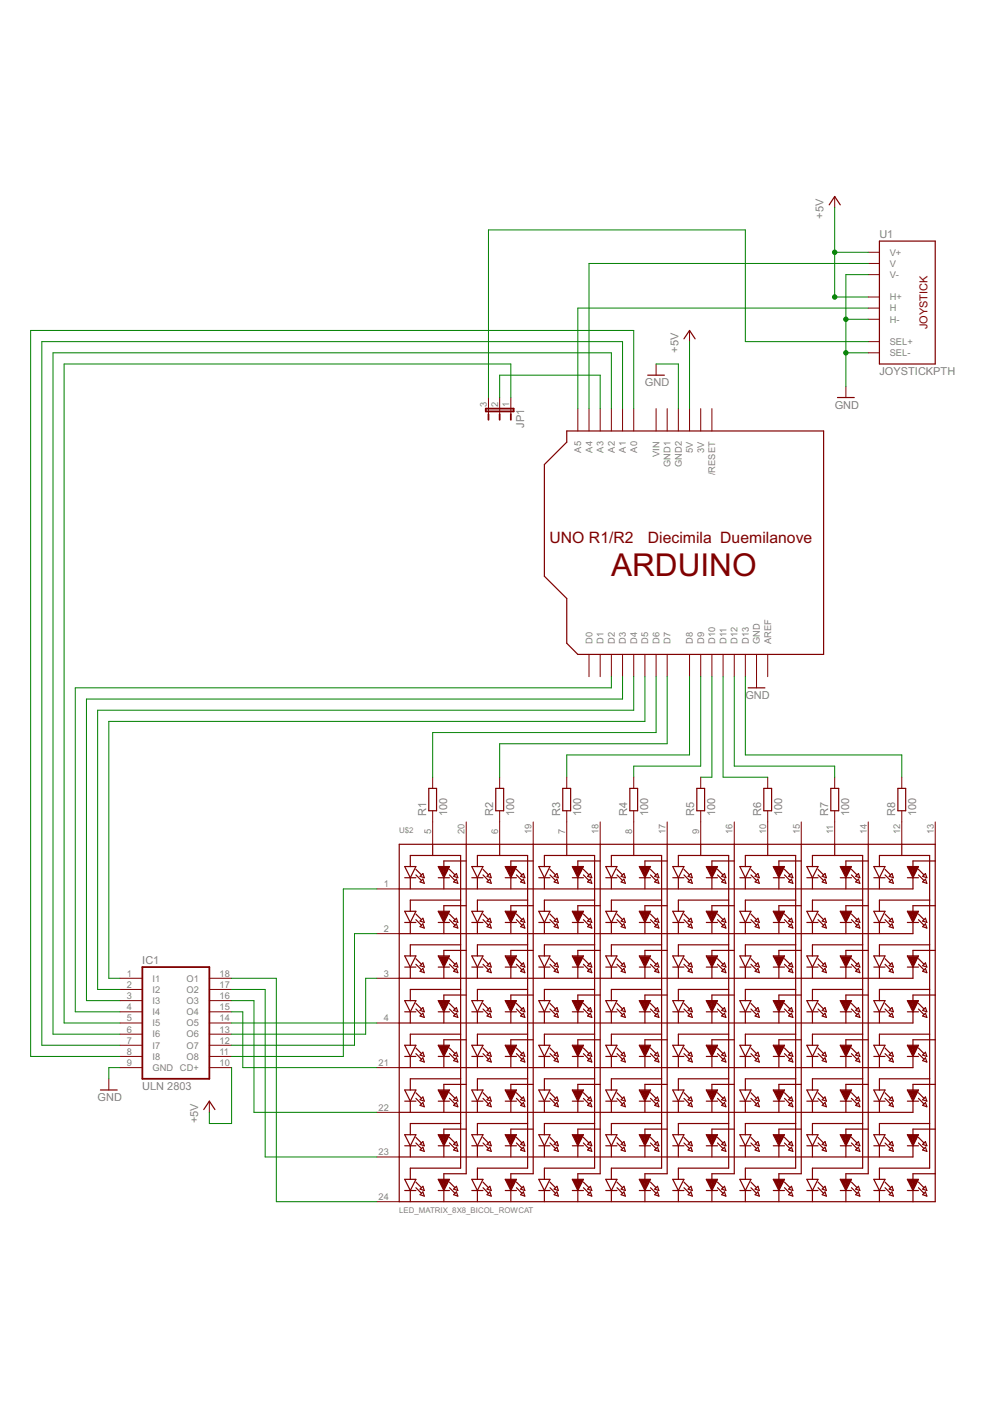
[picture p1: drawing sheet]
<svg xmlns="http://www.w3.org/2000/svg" width="210mm" height="297mm" viewBox="0 0 210 297" stroke-linecap="round" stroke-linejoin="round" font-family="sans-serif">
<defs><g id="words">
<text font-size="7.5" fill="#800000" x="129.6" y="122.2">ARDUINO</text>
<g font-size="3.7" fill="#800000">
<text x="116.5" y="115.1">UNO R1/R2</text>
<text x="137.4" y="115.1">Diecimila Duemilanove</text>
</g>
<g font-size="2.6" fill="#808080">
<text x="174.6" y="46.4" transform="rotate(-90 174.6 46.4)">+5V</text>
<text x="186.5" y="50.4">U1</text>
<text x="143.8" y="74.8" transform="rotate(-90 143.8 74.8)">+5V</text>
<text x="136.7" y="81.9">GND</text>
<text x="186.5" y="79.5">JOYSTICKPTH</text>
<text x="177" y="86.6">GND</text>
<text x="111.1" y="90.6" transform="rotate(-90 111.1 90.6)">JP1</text>
<text x="158" y="148.2">GND</text>
<text x="90.3" y="173.1" transform="rotate(-90 90.3 173.1)">R1</text>
<text x="94.8" y="173.1" transform="rotate(-90 94.8 173.1)">100</text>
<text x="104.5" y="173.1" transform="rotate(-90 104.5 173.1)">R2</text>
<text x="109" y="173.1" transform="rotate(-90 109 173.1)">100</text>
<text x="118.8" y="173.1" transform="rotate(-90 118.8 173.1)">R3</text>
<text x="123.2" y="173.1" transform="rotate(-90 123.2 173.1)">100</text>
<text x="133" y="173.1" transform="rotate(-90 133 173.1)">R4</text>
<text x="137.4" y="173.1" transform="rotate(-90 137.4 173.1)">100</text>
<text x="147.2" y="173.1" transform="rotate(-90 147.2 173.1)">R5</text>
<text x="151.6" y="173.1" transform="rotate(-90 151.6 173.1)">100</text>
<text x="161.4" y="173.1" transform="rotate(-90 161.4 173.1)">R6</text>
<text x="165.9" y="173.1" transform="rotate(-90 165.9 173.1)">100</text>
<text x="175.6" y="173.1" transform="rotate(-90 175.6 173.1)">R7</text>
<text x="180.1" y="173.1" transform="rotate(-90 180.1 173.1)">100</text>
<text x="189.8" y="173.1" transform="rotate(-90 189.8 173.1)">R8</text>
<text x="194.3" y="173.1" transform="rotate(-90 194.3 173.1)">100</text>
<text x="30.2" y="204.3">IC1</text>
<text x="20.7" y="233.5">GND</text>
<text x="30.2" y="231.1">ULN 2803</text>
<text x="42" y="238.2" transform="rotate(-90 42 238.2)">+5V</text>
</g>
<text font-size="2.6" fill="#800000" x="196.6" y="69.8" transform="rotate(-90 196.6 69.8)">JOYSTICK</text>
<g font-size="2.2" fill="#808080">
<text x="188.6" y="54.2">V+</text>
<text x="188.6" y="56.6">V</text>
<text x="188.6" y="58.9">V-</text>
<text x="188.6" y="63.7">H+</text>
<text x="188.6" y="66">H</text>
<text x="188.6" y="68.4">H-</text>
<text x="188.6" y="73.1">SEL+</text>
<text x="188.6" y="75.5">SEL-</text>
<text x="103.2" y="86.3" transform="rotate(-90 103.2 86.3)">3</text>
<text x="105.6" y="86.3" transform="rotate(-90 105.6 86.3)">2</text>
<text x="108" y="86.3" transform="rotate(-90 108 86.3)">1</text>
<text x="123.2" y="96" transform="rotate(-90 123.2 96)">A5</text>
<text x="125.6" y="96" transform="rotate(-90 125.6 96)">A4</text>
<text x="128" y="96" transform="rotate(-90 128 96)">A3</text>
<text x="130.3" y="96" transform="rotate(-90 130.3 96)">A2</text>
<text x="132.7" y="96" transform="rotate(-90 132.7 96)">A1</text>
<text x="135.1" y="96" transform="rotate(-90 135.1 96)">A0</text>
<text x="146.9" y="96" transform="rotate(-90 146.9 96)">5V</text>
<text x="149.3" y="96" transform="rotate(-90 149.3 96)">3V</text>
<text x="139.8" y="96.9" transform="rotate(-90 139.8 96.9)">VIN</text>
<text x="142.2" y="99.1" transform="rotate(-90 142.2 99.1)">GND1</text>
<text x="144.5" y="99.1" transform="rotate(-90 144.5 99.1)">GND2</text>
<text x="151.6" y="100.8" transform="rotate(-90 151.6 100.8)">/RESET</text>
<text x="125.6" y="136.6" transform="rotate(-90 125.6 136.6)">D0</text>
<text x="128" y="136.6" transform="rotate(-90 128 136.6)">D1</text>
<text x="130.3" y="136.6" transform="rotate(-90 130.3 136.6)">D2</text>
<text x="132.7" y="136.6" transform="rotate(-90 132.7 136.6)">D3</text>
<text x="135.1" y="136.6" transform="rotate(-90 135.1 136.6)">D4</text>
<text x="137.4" y="136.6" transform="rotate(-90 137.4 136.6)">D5</text>
<text x="139.8" y="136.6" transform="rotate(-90 139.8 136.6)">D6</text>
<text x="142.2" y="136.6" transform="rotate(-90 142.2 136.6)">D7</text>
<text x="146.9" y="136.6" transform="rotate(-90 146.9 136.6)">D8</text>
<text x="149.3" y="136.6" transform="rotate(-90 149.3 136.6)">D9</text>
<text x="151.6" y="136.6" transform="rotate(-90 151.6 136.6)">D10</text>
<text x="154" y="136.6" transform="rotate(-90 154 136.6)">D11</text>
<text x="156.4" y="136.6" transform="rotate(-90 156.4 136.6)">D12</text>
<text x="158.8" y="136.6" transform="rotate(-90 158.8 136.6)">D13</text>
<text x="161.1" y="136.6" transform="rotate(-90 161.1 136.6)">GND</text>
<text x="163.5" y="136.6" transform="rotate(-90 163.5 136.6)">AREF</text>
<text x="91.4" y="176.8" transform="rotate(-90 91.4 176.8)">5</text>
<text x="98.5" y="176.8" transform="rotate(-90 98.5 176.8)">20</text>
<text x="105.6" y="176.8" transform="rotate(-90 105.6 176.8)">6</text>
<text x="112.7" y="176.8" transform="rotate(-90 112.7 176.8)">19</text>
<text x="119.8" y="176.8" transform="rotate(-90 119.8 176.8)">7</text>
<text x="126.9" y="176.8" transform="rotate(-90 126.9 176.8)">18</text>
<text x="134" y="176.8" transform="rotate(-90 134 176.8)">8</text>
<text x="141.1" y="176.8" transform="rotate(-90 141.1 176.8)">17</text>
<text x="148.2" y="176.8" transform="rotate(-90 148.2 176.8)">9</text>
<text x="155.3" y="176.8" transform="rotate(-90 155.3 176.8)">16</text>
<text x="162.4" y="176.8" transform="rotate(-90 162.4 176.8)">10</text>
<text x="169.5" y="176.8" transform="rotate(-90 169.5 176.8)">15</text>
<text x="176.7" y="176.8" transform="rotate(-90 176.7 176.8)">11</text>
<text x="183.8" y="176.8" transform="rotate(-90 183.8 176.8)">14</text>
<text x="190.9" y="176.8" transform="rotate(-90 190.9 176.8)">12</text>
<text x="198" y="176.8" transform="rotate(-90 198 176.8)">13</text>
<text x="81.4" y="188.1">1</text>
<text x="81.4" y="197.6">2</text>
<text x="26.9" y="207.1">1</text>
<text x="26.9" y="209.5">2</text>
<text x="32.4" y="208.1">I1</text>
<text x="39.6" y="208.1">O1</text>
<text x="46.6" y="207.1">18</text>
<text x="46.6" y="209.5">17</text>
<text x="81.4" y="207.1">3</text>
<text x="26.9" y="211.8">3</text>
<text x="26.9" y="214.2">4</text>
<text x="32.4" y="210.5">I2</text>
<text x="32.4" y="212.9">I3</text>
<text x="32.4" y="215.2">I4</text>
<text x="39.6" y="210.5">O2</text>
<text x="39.6" y="212.9">O3</text>
<text x="39.6" y="215.2">O4</text>
<text x="46.6" y="211.8">16</text>
<text x="46.6" y="214.2">15</text>
<text x="26.9" y="216.6">5</text>
<text x="26.9" y="218.9">6</text>
<text x="26.9" y="221.3">7</text>
<text x="32.4" y="217.6">I5</text>
<text x="32.4" y="220">I6</text>
<text x="39.6" y="217.6">O5</text>
<text x="39.6" y="220">O6</text>
<text x="46.6" y="216.6">14</text>
<text x="46.6" y="218.9">13</text>
<text x="46.6" y="221.3">12</text>
<text x="81.4" y="216.6">4</text>
<text x="26.9" y="223.7">8</text>
<text x="26.9" y="226">9</text>
<text x="32.4" y="222.3">I7</text>
<text x="32.4" y="224.7">I8</text>
<text x="32.4" y="227.1">GND CD+</text>
<text x="39.6" y="224.7">O8</text>
<text x="39.6" y="222.3">O7</text>
<text x="46.6" y="223.7">11</text>
<text x="46.6" y="226">10</text>
<text x="80.3" y="226">21</text>
<text x="80.3" y="235.5">22</text>
<text x="80.3" y="245">23</text>
<text x="80.3" y="254.4">24</text>
</g>
<g font-size="1.9" fill="#808080">
<text x="84.6" y="176.6">U$2</text>
<text x="84.6" y="257.1">LED_MATRIX_8X8_BICOL_ROWCAT</text>
</g>
</g></defs>
<g fill="#800000" stroke="#800000" stroke-width=".25">
<path d="M174.6 91.4v47.3z"/>
<path d="M120.2 91.4h54.4z"/>
<path d="M120.2 91.4v2.3z"/>
<path d="M120.2 93.7l-4.8 4.8z"/>
<path d="M115.4 98.5v23.7z"/>
<path d="M115.4 122.2l4.8 4.7z"/>
<path d="M120.2 126.9v9.5z"/>
<path d="M120.2 136.4l2.3 2.3z"/>
<path d="M122.5 138.7h52.1z"/>
<path d="M193.6 212.2h1.1z"/>
<path d="M192.4 212.2h1.2z"/>
<path d="M192.4 212.2l1.2 2.3z"/>
<path d="M194.7 212.2l-1.1 2.3z"/>
<path d="M193.6 214.5h1.1z"/>
<path d="M192.4 214.5h1.2z"/>
<path d="M194.7 213.9l1.2 1.2z"/>
<path d="M194.7 212.7l1.2 1.2z"/>
<path d="M196.2 213.6l-.6 .6z"/>
<path d="M195.6 214.2l.9 .3z"/>
<path d="M196.2 213.6l.3 .9z"/>
<path d="M196.2 214.8l-.6 .6z"/>
<path d="M196.2 214.8l.3 .9z"/>
<path d="M195.6 215.4l.9 .3z"/>
<path d="M193.6 202.7h1.1z"/>
<path d="M192.4 202.7h1.2z"/>
<path d="M192.4 202.7l1.2 2.3z"/>
<path d="M194.7 202.7l-1.1 2.3z"/>
<path d="M193.6 205h1.1z"/>
<path d="M192.4 205h1.2z"/>
<path d="M194.7 204.4l1.2 1.2z"/>
<path d="M194.7 203.3l1.2 1.1z"/>
<path d="M196.2 204.2l-.6 .5z"/>
<path d="M195.6 204.7l.9 .3z"/>
<path d="M196.2 204.2l.3 .8z"/>
<path d="M196.2 205.3l-.6 .6z"/>
<path d="M196.2 205.3l.3 .9z"/>
<path d="M195.6 205.9l.9 .3z"/>
<path d="M193.6 193.2h1.1z"/>
<path d="M192.4 193.2h1.2z"/>
<path d="M192.4 193.2l1.2 2.4z"/>
<path d="M194.7 193.2l-1.1 2.4z"/>
<path d="M193.6 195.6h1.1z"/>
<path d="M192.4 195.6h1.2z"/>
<path d="M194.7 195l1.2 1.2z"/>
<path d="M194.7 193.8l1.2 1.2z"/>
<path d="M196.2 194.7l-.6 .6z"/>
<path d="M195.6 195.3l.9 .3z"/>
<path d="M196.2 194.7l.3 .9z"/>
<path d="M195.6 196.5l.6-.6z"/>
<path d="M196.2 195.9l.3 .9z"/>
<path d="M195.6 196.5l.9 .3z"/>
<path d="M193.6 183.7h1.1z"/>
<path d="M192.4 183.7h1.2z"/>
<path d="M192.4 183.7l1.2 2.4z"/>
<path d="M194.7 183.7l-1.1 2.4z"/>
<path d="M193.6 186.1h1.1z"/>
<path d="M192.4 186.1h1.2z"/>
<path d="M194.7 185.5l1.2 1.2z"/>
<path d="M194.7 184.3l1.2 1.2z"/>
<path d="M196.2 185.2l-.6 .6z"/>
<path d="M195.6 185.8l.9 .3z"/>
<path d="M196.2 185.2l.3 .9z"/>
<path d="M196.2 186.4l-.6 .6z"/>
<path d="M196.2 186.4l.3 .9z"/>
<path d="M195.6 187l.9 .3z"/>
<path d="M193.6 182.5v1.2z"/>
<path d="M193.6 221.6h1.1z"/>
<path d="M192.4 221.6h1.2z"/>
<path d="M192.4 221.6l1.2 2.4z"/>
<path d="M194.7 221.6l-1.1 2.4z"/>
<path d="M193.6 224h1.1z"/>
<path d="M192.4 224h1.2z"/>
<path d="M194.7 223.4l1.2 1.2z"/>
<path d="M194.7 222.2l1.2 1.2z"/>
<path d="M196.2 223.1l-.6 .6z"/>
<path d="M195.6 223.7l.9 .3z"/>
<path d="M196.2 223.1l.3 .9z"/>
<path d="M196.2 224.3l-.6 .6z"/>
<path d="M196.2 224.3l.3 .9z"/>
<path d="M195.6 224.9l.9 .3z"/>
<path d="M193.6 231.1h1.1z"/>
<path d="M192.4 231.1h1.2z"/>
<path d="M192.4 231.1l1.2 2.4z"/>
<path d="M194.7 231.1l-1.1 2.4z"/>
<path d="M193.6 233.5h1.1z"/>
<path d="M192.4 233.5h1.2z"/>
<path d="M194.7 232.9l1.2 1.2z"/>
<path d="M194.7 231.7l1.2 1.2z"/>
<path d="M196.2 232.6l-.6 .6z"/>
<path d="M195.6 233.2l.9 .3z"/>
<path d="M196.2 232.6l.3 .9z"/>
<path d="M196.2 233.8l-.6 .6z"/>
<path d="M196.2 233.8l.3 .9z"/>
<path d="M195.6 234.4l.9 .3z"/>
<path d="M193.6 240.6h1.1z"/>
<path d="M192.4 240.6h1.2z"/>
<path d="M192.4 240.6l1.2 2.3z"/>
<path d="M194.7 240.6l-1.1 2.3z"/>
<path d="M193.6 242.9h1.1z"/>
<path d="M192.4 242.9h1.2z"/>
<path d="M194.7 242.3l1.2 1.2z"/>
<path d="M194.7 241.2l1.2 1.1z"/>
<path d="M196.2 242l-.6 .6z"/>
<path d="M195.6 242.6l.9 .3z"/>
<path d="M196.2 242l.3 .9z"/>
<path d="M195.6 243.8l.6-.6z"/>
<path d="M196.2 243.2l.3 .9z"/>
<path d="M195.6 243.8l.9 .3z"/>
<path d="M193.6 250h1.1z"/>
<path d="M192.4 250h1.2z"/>
<path d="M192.4 250l1.2 2.4z"/>
<path d="M194.7 250l-1.1 2.4z"/>
<path d="M193.6 252.4h1.1z"/>
<path d="M192.4 252.4h1.2z"/>
<path d="M194.7 251.8l1.2 1.2z"/>
<path d="M194.7 250.6l1.2 1.2z"/>
<path d="M196.2 251.5l-.6 .6z"/>
<path d="M195.6 252.1l.9 .3z"/>
<path d="M196.2 251.5l.3 .9z"/>
<path d="M196.2 252.7l-.6 .6z"/>
<path d="M196.2 252.7l.3 .9z"/>
<path d="M195.6 253.3l.9 .3z"/>
<path d="M193.6 252.4v2.4z"/>
<path d="M193.6 192v1.2z"/>
<path d="M193.6 186.1v2.4z"/>
<path d="M198.3 182.5v9.5z"/>
<path d="M198.3 192v9.5z"/>
<path d="M198.3 201.5v9.5z"/>
<path d="M198.3 211v9.5z"/>
<path d="M198.3 220.5v9.4z"/>
<path d="M198.3 229.9v9.5z"/>
<path d="M198.3 239.4v9.5z"/>
<path d="M193.6 182.5h4.7z"/>
<path d="M193.6 192h4.7z"/>
<path d="M193.6 201.5v1.2z"/>
<path d="M193.6 201.5h4.7z"/>
<path d="M193.6 211v1.2z"/>
<path d="M193.6 211h4.7z"/>
<path d="M193.6 220.5v1.1z"/>
<path d="M193.6 220.5h4.7z"/>
<path d="M193.6 229.9v1.2z"/>
<path d="M193.6 229.9h4.7z"/>
<path d="M193.6 239.4v1.2z"/>
<path d="M193.6 239.4h4.7z"/>
<path d="M193.6 248.9v1.1z"/>
<path d="M193.6 248.9h4.7z"/>
<path d="M193.6 195.6v2.4z"/>
<path d="M193.6 205v2.4z"/>
<path d="M193.6 214.5v2.4z"/>
<path d="M193.6 242.9v2.4z"/>
<path d="M193.6 233.5v2.3z"/>
<path d="M193.6 224v2.4z"/>
<path d="M198.3 179v3.5z"/>
<path d="M84.6 254.8h109z"/>
<path d="M84.6 179h14.2z"/>
<path d="M98.8 179h14.3z"/>
<path d="M113.1 179h14.2z"/>
<path d="M127.3 179h14.2z"/>
<path d="M141.5 179h7.1z"/>
<path d="M148.6 179h7.1z"/>
<path d="M155.7 179h7.1z"/>
<path d="M162.8 179h7.1z"/>
<path d="M169.9 179h7.1z"/>
<path d="M177 179h7.1z"/>
<path d="M184.1 179h7.1z"/>
<path d="M191.2 179h7.1z"/>
<path d="M198.3 248.9v5.9z"/>
<path d="M193.6 254.8h4.7z"/>
<path d="M84.6 245.3v9.5z"/>
<path d="M84.6 235.8v9.5z"/>
<path d="M84.6 226.4v9.4z"/>
<path d="M84.6 216.9v9.5z"/>
<path d="M84.6 207.4v9.5z"/>
<path d="M84.6 198v9.4z"/>
<path d="M84.6 188.5v9.5z"/>
<path d="M84.6 179v9.5z"/>
<path d="M186.5 183.7h1.1z"/>
<path d="M185.3 183.7h1.2z"/>
<path d="M185.3 183.7l1.2 2.4z"/>
<path d="M187.6 183.7l-1.1 2.4z"/>
<path d="M186.5 186.1h1.1z"/>
<path d="M185.3 186.1h1.2z"/>
<path d="M187.6 185.5l1.2 1.2z"/>
<path d="M187.6 184.3l1.2 1.2z"/>
<path d="M189.1 185.2l-.6 .6z"/>
<path d="M188.5 185.8l.9 .3z"/>
<path d="M189.1 185.2l.3 .9z"/>
<path d="M189.1 186.4l-.6 .6z"/>
<path d="M189.1 186.4l.3 .9z"/>
<path d="M188.5 187l.9 .3z"/>
<path d="M186.5 186.1v2.4z"/>
<path d="M191.2 179v2.4z"/>
<path d="M191.2 181.4h5.9z"/>
<path d="M186.5 181.4h4.7z"/>
<path d="M186.5 181.4v2.3z"/>
<path d="M186.5 193.2h1.1z"/>
<path d="M185.3 193.2h1.2z"/>
<path d="M185.3 193.2l1.2 2.4z"/>
<path d="M187.6 193.2l-1.1 2.4z"/>
<path d="M186.5 195.6h1.1z"/>
<path d="M185.3 195.6h1.2z"/>
<path d="M187.6 195l1.2 1.2z"/>
<path d="M187.6 193.8l1.2 1.2z"/>
<path d="M189.1 194.7l-.6 .6z"/>
<path d="M188.5 195.3l.9 .3z"/>
<path d="M189.1 194.7l.3 .9z"/>
<path d="M188.5 196.5l.6-.6z"/>
<path d="M189.1 195.9l.3 .9z"/>
<path d="M188.5 196.5l.9 .3z"/>
<path d="M186.5 195.6v2.4z"/>
<path d="M186.5 190.8v2.4z"/>
<path d="M186.5 202.7h1.1z"/>
<path d="M185.3 202.7h1.2z"/>
<path d="M185.3 202.7l1.2 2.3z"/>
<path d="M187.6 202.7l-1.1 2.3z"/>
<path d="M186.5 205h1.1z"/>
<path d="M185.3 205h1.2z"/>
<path d="M187.6 204.4l1.2 1.2z"/>
<path d="M187.6 203.3l1.2 1.1z"/>
<path d="M189.1 204.2l-.6 .5z"/>
<path d="M188.5 204.7l.9 .3z"/>
<path d="M189.1 204.2l.3 .8z"/>
<path d="M189.1 205.3l-.6 .6z"/>
<path d="M189.1 205.3l.3 .9z"/>
<path d="M188.5 205.9l.9 .3z"/>
<path d="M186.5 205v2.4z"/>
<path d="M186.5 200.3v2.4z"/>
<path d="M186.5 212.2h1.1z"/>
<path d="M185.3 212.2h1.2z"/>
<path d="M185.3 212.2l1.2 2.3z"/>
<path d="M187.6 212.2l-1.1 2.3z"/>
<path d="M186.5 214.5h1.1z"/>
<path d="M185.3 214.5h1.2z"/>
<path d="M187.6 213.9l1.2 1.2z"/>
<path d="M187.6 212.7l1.2 1.2z"/>
<path d="M189.1 213.6l-.6 .6z"/>
<path d="M188.5 214.2l.9 .3z"/>
<path d="M189.1 213.6l.3 .9z"/>
<path d="M189.1 214.8l-.6 .6z"/>
<path d="M189.1 214.8l.3 .9z"/>
<path d="M188.5 215.4l.9 .3z"/>
<path d="M186.5 214.5v2.4z"/>
<path d="M186.5 209.8v2.4z"/>
<path d="M186.5 221.6h1.1z"/>
<path d="M185.3 221.6h1.2z"/>
<path d="M185.3 221.6l1.2 2.4z"/>
<path d="M187.6 221.6l-1.1 2.4z"/>
<path d="M186.5 224h1.1z"/>
<path d="M185.3 224h1.2z"/>
<path d="M187.6 223.4l1.2 1.2z"/>
<path d="M187.6 222.2l1.2 1.2z"/>
<path d="M189.1 223.1l-.6 .6z"/>
<path d="M188.5 223.7l.9 .3z"/>
<path d="M189.1 223.1l.3 .9z"/>
<path d="M189.1 224.3l-.6 .6z"/>
<path d="M189.1 224.3l.3 .9z"/>
<path d="M188.5 224.9l.9 .3z"/>
<path d="M186.5 224v2.4z"/>
<path d="M186.5 219.3v2.3z"/>
<path d="M186.5 231.1h1.1z"/>
<path d="M185.3 231.1h1.2z"/>
<path d="M185.3 231.1l1.2 2.4z"/>
<path d="M187.6 231.1l-1.1 2.4z"/>
<path d="M186.5 233.5h1.1z"/>
<path d="M185.3 233.5h1.2z"/>
<path d="M187.6 232.9l1.2 1.2z"/>
<path d="M187.6 231.7l1.2 1.2z"/>
<path d="M188.5 233.2l.6-.6z"/>
<path d="M188.5 233.2l.9 .3z"/>
<path d="M189.1 232.6l.3 .9z"/>
<path d="M189.1 233.8l-.6 .6z"/>
<path d="M189.1 233.8l.3 .9z"/>
<path d="M188.5 234.4l.9 .3z"/>
<path d="M186.5 233.5v2.3z"/>
<path d="M186.5 228.7v2.4z"/>
<path d="M186.5 240.6h1.1z"/>
<path d="M185.3 240.6h1.2z"/>
<path d="M185.3 240.6l1.2 2.3z"/>
<path d="M187.6 240.6l-1.1 2.3z"/>
<path d="M186.5 242.9h1.1z"/>
<path d="M185.3 242.9h1.2z"/>
<path d="M187.6 242.3l1.2 1.2z"/>
<path d="M187.6 241.2l1.2 1.1z"/>
<path d="M189.1 242l-.6 .6z"/>
<path d="M188.5 242.6l.9 .3z"/>
<path d="M189.1 242l.3 .9z"/>
<path d="M188.5 243.8l.6-.6z"/>
<path d="M189.1 243.2l.3 .9z"/>
<path d="M188.5 243.8l.9 .3z"/>
<path d="M186.5 242.9v2.4z"/>
<path d="M186.5 238.2v2.4z"/>
<path d="M186.5 250h1.1z"/>
<path d="M185.3 250h1.2z"/>
<path d="M185.3 250l1.2 2.4z"/>
<path d="M187.6 250l-1.1 2.4z"/>
<path d="M186.5 252.4h1.1z"/>
<path d="M185.3 252.4h1.2z"/>
<path d="M187.6 251.8l1.2 1.2z"/>
<path d="M187.6 250.6l1.2 1.2z"/>
<path d="M189.1 251.5l-.6 .6z"/>
<path d="M188.5 252.1l.9 .3z"/>
<path d="M189.1 251.5l.3 .9z"/>
<path d="M189.1 252.7l-.6 .6z"/>
<path d="M189.1 252.7l.3 .9z"/>
<path d="M188.5 253.3l.9 .3z"/>
<path d="M186.5 252.4v2.4z"/>
<path d="M186.5 247.7v2.3z"/>
<path d="M197.1 181.4v9.4z"/>
<path d="M197.1 190.8v9.5z"/>
<path d="M197.1 200.3v9.5z"/>
<path d="M197.1 209.8v9.5z"/>
<path d="M197.1 219.3v9.4z"/>
<path d="M197.1 228.7v9.5z"/>
<path d="M197.1 238.2v9.5z"/>
<path d="M186.5 247.7h10.6z"/>
<path d="M186.5 238.2h10.6z"/>
<path d="M186.5 228.7h10.6z"/>
<path d="M186.5 219.3h10.6z"/>
<path d="M186.5 209.8h10.6z"/>
<path d="M186.5 200.3h10.6z"/>
<path d="M186.5 190.8h10.6z"/>
<path d="M179.3 212.2h1.2z"/>
<path d="M178.2 212.2h1.1z"/>
<path d="M178.2 212.2l1.1 2.3z"/>
<path d="M180.5 212.2l-1.2 2.3z"/>
<path d="M179.3 214.5h1.2z"/>
<path d="M178.2 214.5h1.1z"/>
<path d="M180.5 213.9l1.2 1.2z"/>
<path d="M180.5 212.7l1.2 1.2z"/>
<path d="M182 213.6l-.6 .6z"/>
<path d="M181.4 214.2l.9 .3z"/>
<path d="M182 213.6l.3 .9z"/>
<path d="M182 214.8l-.6 .6z"/>
<path d="M182 214.8l.3 .9z"/>
<path d="M181.4 215.4l.9 .3z"/>
<path d="M179.3 202.7h1.2z"/>
<path d="M178.2 202.7h1.1z"/>
<path d="M178.2 202.7l1.1 2.3z"/>
<path d="M180.5 202.7l-1.2 2.3z"/>
<path d="M179.3 205h1.2z"/>
<path d="M178.2 205h1.1z"/>
<path d="M180.5 204.4l1.2 1.2z"/>
<path d="M180.5 203.3l1.2 1.1z"/>
<path d="M182 204.2l-.6 .5z"/>
<path d="M181.4 204.7l.9 .3z"/>
<path d="M182 204.2l.3 .8z"/>
<path d="M182 205.3l-.6 .6z"/>
<path d="M182 205.3l.3 .9z"/>
<path d="M181.4 205.9l.9 .3z"/>
<path d="M179.3 193.2h1.2z"/>
<path d="M178.2 193.2h1.1z"/>
<path d="M178.2 193.2l1.1 2.4z"/>
<path d="M180.5 193.2l-1.2 2.4z"/>
<path d="M179.3 195.6h1.2z"/>
<path d="M178.2 195.6h1.1z"/>
<path d="M180.5 195l1.2 1.2z"/>
<path d="M180.5 193.8l1.2 1.2z"/>
<path d="M182 194.7l-.6 .6z"/>
<path d="M181.4 195.3l.9 .3z"/>
<path d="M182 194.7l.3 .9z"/>
<path d="M182 195.9l-.6 .6z"/>
<path d="M182 195.9l.3 .9z"/>
<path d="M181.4 196.5l.9 .3z"/>
<path d="M179.3 183.7h1.2z"/>
<path d="M178.2 183.7h1.1z"/>
<path d="M178.2 183.7l1.1 2.4z"/>
<path d="M180.5 183.7l-1.2 2.4z"/>
<path d="M179.3 186.1h1.2z"/>
<path d="M178.2 186.1h1.1z"/>
<path d="M180.5 185.5l1.2 1.2z"/>
<path d="M180.5 184.3l1.2 1.2z"/>
<path d="M182 185.2l-.6 .6z"/>
<path d="M181.4 185.8l.9 .3z"/>
<path d="M182 185.2l.3 .9z"/>
<path d="M182 186.4l-.6 .6z"/>
<path d="M182 186.4l.3 .9z"/>
<path d="M181.4 187l.9 .3z"/>
<path d="M179.3 182.5v1.2z"/>
<path d="M179.3 221.6h1.2z"/>
<path d="M178.2 221.6h1.1z"/>
<path d="M178.2 221.6l1.1 2.4z"/>
<path d="M180.5 221.6l-1.2 2.4z"/>
<path d="M179.3 224h1.2z"/>
<path d="M178.2 224h1.1z"/>
<path d="M180.5 223.4l1.2 1.2z"/>
<path d="M180.5 222.2l1.2 1.2z"/>
<path d="M182 223.1l-.6 .6z"/>
<path d="M181.4 223.7l.9 .3z"/>
<path d="M182 223.1l.3 .9z"/>
<path d="M182 224.3l-.6 .6z"/>
<path d="M182 224.3l.3 .9z"/>
<path d="M181.4 224.9l.9 .3z"/>
<path d="M179.3 231.1h1.2z"/>
<path d="M178.2 231.1h1.1z"/>
<path d="M178.2 231.1l1.1 2.4z"/>
<path d="M180.5 231.1l-1.2 2.4z"/>
<path d="M179.3 233.5h1.2z"/>
<path d="M178.2 233.5h1.1z"/>
<path d="M180.5 232.9l1.2 1.2z"/>
<path d="M180.5 231.7l1.2 1.2z"/>
<path d="M182 232.6l-.6 .6z"/>
<path d="M181.4 233.2l.9 .3z"/>
<path d="M182 232.6l.3 .9z"/>
<path d="M182 233.8l-.6 .6z"/>
<path d="M182 233.8l.3 .9z"/>
<path d="M181.4 234.4l.9 .3z"/>
<path d="M179.3 240.6h1.2z"/>
<path d="M178.2 240.6h1.1z"/>
<path d="M178.2 240.6l1.1 2.3z"/>
<path d="M180.5 240.6l-1.2 2.3z"/>
<path d="M179.3 242.9h1.2z"/>
<path d="M178.2 242.9h1.1z"/>
<path d="M180.5 242.3l1.2 1.2z"/>
<path d="M180.5 241.2l1.2 1.1z"/>
<path d="M182 242l-.6 .6z"/>
<path d="M181.4 242.6l.9 .3z"/>
<path d="M182 242l.3 .9z"/>
<path d="M182 243.2l-.6 .6z"/>
<path d="M182 243.2l.3 .9z"/>
<path d="M181.4 243.8l.9 .3z"/>
<path d="M179.3 250h1.2z"/>
<path d="M178.2 250h1.1z"/>
<path d="M178.2 250l1.1 2.4z"/>
<path d="M180.5 250l-1.2 2.4z"/>
<path d="M179.3 252.4h1.2z"/>
<path d="M178.2 252.4h1.1z"/>
<path d="M180.5 251.8l1.2 1.2z"/>
<path d="M180.5 250.6l1.2 1.2z"/>
<path d="M182 251.5l-.6 .6z"/>
<path d="M181.4 252.1l.9 .3z"/>
<path d="M182 251.5l.3 .9z"/>
<path d="M182 252.7l-.6 .6z"/>
<path d="M182 252.7l.3 .9z"/>
<path d="M181.4 253.3l.9 .3z"/>
<path d="M179.3 252.4v2.4z"/>
<path d="M179.3 192v1.2z"/>
<path d="M179.3 186.1v2.4z"/>
<path d="M179.3 182.5h4.8z"/>
<path d="M179.3 192h4.8z"/>
<path d="M179.3 201.5v1.2z"/>
<path d="M179.3 201.5h4.8z"/>
<path d="M179.3 211v1.2z"/>
<path d="M179.3 211h4.8z"/>
<path d="M179.3 220.5v1.1z"/>
<path d="M179.3 220.5h4.8z"/>
<path d="M179.3 229.9v1.2z"/>
<path d="M179.3 229.9h4.8z"/>
<path d="M179.3 239.4v1.2z"/>
<path d="M179.3 239.4h4.8z"/>
<path d="M179.3 248.9v1.1z"/>
<path d="M179.3 248.9h4.8z"/>
<path d="M179.3 195.6v2.4z"/>
<path d="M179.3 205v2.4z"/>
<path d="M179.3 214.5v2.4z"/>
<path d="M179.3 242.9v2.4z"/>
<path d="M179.3 233.5v2.3z"/>
<path d="M179.3 224v2.4z"/>
<path d="M172.3 183.7h1.1z"/>
<path d="M171.1 183.7h1.2z"/>
<path d="M171.1 183.7l1.2 2.4z"/>
<path d="M173.4 183.7l-1.1 2.4z"/>
<path d="M172.3 186.1h1.1z"/>
<path d="M171.1 186.1h1.2z"/>
<path d="M173.4 185.5l1.2 1.2z"/>
<path d="M173.4 184.3l1.2 1.2z"/>
<path d="M174.9 185.2l-.6 .6z"/>
<path d="M174.3 185.8l.9 .3z"/>
<path d="M174.9 185.2l.3 .9z"/>
<path d="M174.9 186.4l-.6 .6z"/>
<path d="M174.9 186.4l.3 .9z"/>
<path d="M174.3 187l.9 .3z"/>
<path d="M172.3 186.1v2.4z"/>
<path d="M177 179v2.4z"/>
<path d="M177 181.4h5.9z"/>
<path d="M172.3 181.4h4.7z"/>
<path d="M172.3 181.4v2.3z"/>
<path d="M172.3 193.2h1.1z"/>
<path d="M171.1 193.2h1.2z"/>
<path d="M171.1 193.2l1.2 2.4z"/>
<path d="M173.4 193.2l-1.1 2.4z"/>
<path d="M172.3 195.6h1.1z"/>
<path d="M171.1 195.6h1.2z"/>
<path d="M173.4 195l1.2 1.2z"/>
<path d="M173.4 193.8l1.2 1.2z"/>
<path d="M174.9 194.7l-.6 .6z"/>
<path d="M174.3 195.3l.9 .3z"/>
<path d="M174.9 194.7l.3 .9z"/>
<path d="M174.9 195.9l-.6 .6z"/>
<path d="M174.9 195.9l.3 .9z"/>
<path d="M174.3 196.5l.9 .3z"/>
<path d="M172.3 195.6v2.4z"/>
<path d="M172.3 190.8v2.4z"/>
<path d="M172.3 202.7h1.1z"/>
<path d="M171.1 202.7h1.2z"/>
<path d="M171.1 202.7l1.2 2.3z"/>
<path d="M173.4 202.7l-1.1 2.3z"/>
<path d="M172.3 205h1.1z"/>
<path d="M171.1 205h1.2z"/>
<path d="M173.4 204.4l1.2 1.2z"/>
<path d="M173.4 203.3l1.2 1.1z"/>
<path d="M174.3 204.7l.6-.5z"/>
<path d="M174.3 204.7l.9 .3z"/>
<path d="M174.9 204.2l.3 .8z"/>
<path d="M174.9 205.3l-.6 .6z"/>
<path d="M174.9 205.3l.3 .9z"/>
<path d="M174.3 205.9l.9 .3z"/>
<path d="M172.3 205v2.4z"/>
<path d="M172.3 200.3v2.4z"/>
<path d="M172.3 212.2h1.1z"/>
<path d="M171.1 212.2h1.2z"/>
<path d="M171.1 212.2l1.2 2.3z"/>
<path d="M173.4 212.2l-1.1 2.3z"/>
<path d="M172.3 214.5h1.1z"/>
<path d="M171.1 214.5h1.2z"/>
<path d="M173.4 213.9l1.2 1.2z"/>
<path d="M173.4 212.7l1.2 1.2z"/>
<path d="M174.9 213.6l-.6 .6z"/>
<path d="M174.3 214.2l.9 .3z"/>
<path d="M174.9 213.6l.3 .9z"/>
<path d="M174.9 214.8l-.6 .6z"/>
<path d="M174.9 214.8l.3 .9z"/>
<path d="M174.3 215.4l.9 .3z"/>
<path d="M172.3 214.5v2.4z"/>
<path d="M172.3 209.8v2.4z"/>
<path d="M172.3 221.6h1.1z"/>
<path d="M171.1 221.6h1.2z"/>
<path d="M171.1 221.6l1.2 2.4z"/>
<path d="M173.4 221.6l-1.1 2.4z"/>
<path d="M172.3 224h1.1z"/>
<path d="M171.1 224h1.2z"/>
<path d="M173.4 223.4l1.2 1.2z"/>
<path d="M173.4 222.2l1.2 1.2z"/>
<path d="M174.9 223.1l-.6 .6z"/>
<path d="M174.3 223.7l.9 .3z"/>
<path d="M174.9 223.1l.3 .9z"/>
<path d="M174.9 224.3l-.6 .6z"/>
<path d="M174.9 224.3l.3 .9z"/>
<path d="M174.3 224.9l.9 .3z"/>
<path d="M172.3 224v2.4z"/>
<path d="M172.3 219.3v2.3z"/>
<path d="M172.3 231.1h1.1z"/>
<path d="M171.1 231.1h1.2z"/>
<path d="M171.1 231.1l1.2 2.4z"/>
<path d="M173.4 231.1l-1.1 2.4z"/>
<path d="M172.3 233.5h1.1z"/>
<path d="M171.1 233.5h1.2z"/>
<path d="M173.4 232.9l1.2 1.2z"/>
<path d="M173.4 231.7l1.2 1.2z"/>
<path d="M174.3 233.2l.6-.6z"/>
<path d="M174.3 233.2l.9 .3z"/>
<path d="M174.9 232.6l.3 .9z"/>
<path d="M174.9 233.8l-.6 .6z"/>
<path d="M174.9 233.8l.3 .9z"/>
<path d="M174.3 234.4l.9 .3z"/>
<path d="M172.3 233.5v2.3z"/>
<path d="M172.3 228.7v2.4z"/>
<path d="M172.3 240.6h1.1z"/>
<path d="M171.1 240.6h1.2z"/>
<path d="M171.1 240.6l1.2 2.3z"/>
<path d="M173.4 240.6l-1.1 2.3z"/>
<path d="M172.3 242.9h1.1z"/>
<path d="M171.1 242.9h1.2z"/>
<path d="M173.4 242.3l1.2 1.2z"/>
<path d="M173.4 241.2l1.2 1.1z"/>
<path d="M174.9 242l-.6 .6z"/>
<path d="M174.3 242.6l.9 .3z"/>
<path d="M174.9 242l.3 .9z"/>
<path d="M174.9 243.2l-.6 .6z"/>
<path d="M174.9 243.2l.3 .9z"/>
<path d="M174.3 243.8l.9 .3z"/>
<path d="M172.3 242.9v2.4z"/>
<path d="M172.3 238.2v2.4z"/>
<path d="M172.3 250h1.1z"/>
<path d="M171.1 250h1.2z"/>
<path d="M171.1 250l1.2 2.4z"/>
<path d="M173.4 250l-1.1 2.4z"/>
<path d="M172.3 252.4h1.1z"/>
<path d="M171.1 252.4h1.2z"/>
<path d="M173.4 251.8l1.2 1.2z"/>
<path d="M173.4 250.6l1.2 1.2z"/>
<path d="M174.9 251.5l-.6 .6z"/>
<path d="M174.3 252.1l.9 .3z"/>
<path d="M174.9 251.5l.3 .9z"/>
<path d="M174.9 252.7l-.6 .6z"/>
<path d="M174.9 252.7l.3 .9z"/>
<path d="M174.3 253.3l.9 .3z"/>
<path d="M172.3 252.4v2.4z"/>
<path d="M172.3 247.7v2.3z"/>
<path d="M182.9 181.4v9.4z"/>
<path d="M182.9 190.8v9.5z"/>
<path d="M182.9 200.3v9.5z"/>
<path d="M182.9 209.8v9.5z"/>
<path d="M182.9 219.3v9.4z"/>
<path d="M182.9 228.7v9.5z"/>
<path d="M182.9 238.2v9.5z"/>
<path d="M172.3 247.7h10.6z"/>
<path d="M172.3 238.2h10.6z"/>
<path d="M172.3 228.7h10.6z"/>
<path d="M172.3 219.3h10.6z"/>
<path d="M172.3 209.8h10.6z"/>
<path d="M172.3 200.3h10.6z"/>
<path d="M172.3 190.8h10.6z"/>
<path d="M165.1 212.2h1.2z"/>
<path d="M164 212.2h1.1z"/>
<path d="M164 212.2l1.1 2.3z"/>
<path d="M166.3 212.2l-1.2 2.3z"/>
<path d="M165.1 214.5h1.2z"/>
<path d="M164 214.5h1.1z"/>
<path d="M166.3 213.9l1.2 1.2z"/>
<path d="M166.3 212.7l1.2 1.2z"/>
<path d="M167.8 213.6l-.6 .6z"/>
<path d="M167.2 214.2l.9 .3z"/>
<path d="M167.8 213.6l.3 .9z"/>
<path d="M167.8 214.8l-.6 .6z"/>
<path d="M167.8 214.8l.3 .9z"/>
<path d="M167.2 215.4l.9 .3z"/>
<path d="M165.1 202.7h1.2z"/>
<path d="M164 202.7h1.1z"/>
<path d="M164 202.7l1.1 2.3z"/>
<path d="M166.3 202.7l-1.2 2.3z"/>
<path d="M165.1 205h1.2z"/>
<path d="M164 205h1.1z"/>
<path d="M166.3 204.4l1.2 1.2z"/>
<path d="M166.3 203.3l1.2 1.1z"/>
<path d="M167.8 204.2l-.6 .5z"/>
<path d="M167.2 204.7l.9 .3z"/>
<path d="M167.8 204.2l.3 .8z"/>
<path d="M167.8 205.3l-.6 .6z"/>
<path d="M167.8 205.3l.3 .9z"/>
<path d="M167.2 205.9l.9 .3z"/>
<path d="M165.1 193.2h1.2z"/>
<path d="M164 193.2h1.1z"/>
<path d="M164 193.2l1.1 2.4z"/>
<path d="M166.3 193.2l-1.2 2.4z"/>
<path d="M165.1 195.6h1.2z"/>
<path d="M164 195.6h1.1z"/>
<path d="M166.3 195l1.2 1.2z"/>
<path d="M166.3 193.8l1.2 1.2z"/>
<path d="M167.8 194.7l-.6 .6z"/>
<path d="M167.2 195.3l.9 .3z"/>
<path d="M167.8 194.7l.3 .9z"/>
<path d="M167.2 196.5l.6-.6z"/>
<path d="M167.8 195.9l.3 .9z"/>
<path d="M167.2 196.5l.9 .3z"/>
<path d="M165.1 183.7h1.2z"/>
<path d="M164 183.7h1.1z"/>
<path d="M164 183.7l1.1 2.4z"/>
<path d="M166.3 183.7l-1.2 2.4z"/>
<path d="M165.1 186.1h1.2z"/>
<path d="M164 186.1h1.1z"/>
<path d="M166.3 185.5l1.2 1.2z"/>
<path d="M166.3 184.3l1.2 1.2z"/>
<path d="M167.8 185.2l-.6 .6z"/>
<path d="M167.2 185.8l.9 .3z"/>
<path d="M167.8 185.2l.3 .9z"/>
<path d="M167.8 186.4l-.6 .6z"/>
<path d="M167.8 186.4l.3 .9z"/>
<path d="M167.2 187l.9 .3z"/>
<path d="M165.1 182.5v1.2z"/>
<path d="M165.1 221.6h1.2z"/>
<path d="M164 221.6h1.1z"/>
<path d="M164 221.6l1.1 2.4z"/>
<path d="M166.3 221.6l-1.2 2.4z"/>
<path d="M165.1 224h1.2z"/>
<path d="M164 224h1.1z"/>
<path d="M166.3 223.4l1.2 1.2z"/>
<path d="M166.3 222.2l1.2 1.2z"/>
<path d="M167.8 223.1l-.6 .6z"/>
<path d="M167.2 223.7l.9 .3z"/>
<path d="M167.8 223.1l.3 .9z"/>
<path d="M167.8 224.3l-.6 .6z"/>
<path d="M167.8 224.3l.3 .9z"/>
<path d="M167.2 224.9l.9 .3z"/>
<path d="M165.1 231.1h1.2z"/>
<path d="M164 231.1h1.1z"/>
<path d="M164 231.1l1.1 2.4z"/>
<path d="M166.3 231.1l-1.2 2.4z"/>
<path d="M165.1 233.5h1.2z"/>
<path d="M164 233.5h1.1z"/>
<path d="M166.3 232.9l1.2 1.2z"/>
<path d="M166.3 231.7l1.2 1.2z"/>
<path d="M167.2 233.2l.6-.6z"/>
<path d="M167.2 233.2l.9 .3z"/>
<path d="M167.8 232.6l.3 .9z"/>
<path d="M167.8 233.8l-.6 .6z"/>
<path d="M167.8 233.8l.3 .9z"/>
<path d="M167.2 234.4l.9 .3z"/>
<path d="M165.1 240.6h1.2z"/>
<path d="M164 240.6h1.1z"/>
<path d="M164 240.6l1.1 2.3z"/>
<path d="M166.3 240.6l-1.2 2.3z"/>
<path d="M165.1 242.9h1.2z"/>
<path d="M164 242.9h1.1z"/>
<path d="M166.3 242.3l1.2 1.2z"/>
<path d="M166.3 241.2l1.2 1.1z"/>
<path d="M167.8 242l-.6 .6z"/>
<path d="M167.2 242.6l.9 .3z"/>
<path d="M167.8 242l.3 .9z"/>
<path d="M167.2 243.8l.6-.6z"/>
<path d="M167.8 243.2l.3 .9z"/>
<path d="M167.2 243.8l.9 .3z"/>
<path d="M165.1 250h1.2z"/>
<path d="M164 250h1.1z"/>
<path d="M164 250l1.1 2.4z"/>
<path d="M166.3 250l-1.2 2.4z"/>
<path d="M165.1 252.4h1.2z"/>
<path d="M164 252.4h1.1z"/>
<path d="M166.3 251.8l1.2 1.2z"/>
<path d="M166.3 250.6l1.2 1.2z"/>
<path d="M167.8 251.5l-.6 .6z"/>
<path d="M167.2 252.1l.9 .3z"/>
<path d="M167.8 251.5l.3 .9z"/>
<path d="M167.8 252.7l-.6 .6z"/>
<path d="M167.8 252.7l.3 .9z"/>
<path d="M167.2 253.3l.9 .3z"/>
<path d="M165.1 252.4v2.4z"/>
<path d="M165.1 192v1.2z"/>
<path d="M165.1 186.1v2.4z"/>
<path d="M165.1 182.5h4.8z"/>
<path d="M165.1 192h4.8z"/>
<path d="M165.1 201.5v1.2z"/>
<path d="M165.1 201.5h4.8z"/>
<path d="M165.1 211v1.2z"/>
<path d="M165.1 211h4.8z"/>
<path d="M165.1 220.5v1.1z"/>
<path d="M165.1 220.5h4.8z"/>
<path d="M165.1 229.9v1.2z"/>
<path d="M165.1 229.9h4.8z"/>
<path d="M165.1 239.4v1.2z"/>
<path d="M165.1 239.4h4.8z"/>
<path d="M165.1 248.9v1.1z"/>
<path d="M165.1 248.9h4.8z"/>
<path d="M165.1 195.6v2.4z"/>
<path d="M165.1 205v2.4z"/>
<path d="M165.1 214.5v2.4z"/>
<path d="M165.1 242.9v2.4z"/>
<path d="M165.1 233.5v2.3z"/>
<path d="M165.1 224v2.4z"/>
<path d="M158 183.7h1.2z"/>
<path d="M156.9 183.7h1.1z"/>
<path d="M156.9 183.7l1.1 2.4z"/>
<path d="M159.2 183.7l-1.2 2.4z"/>
<path d="M158 186.1h1.2z"/>
<path d="M156.9 186.1h1.1z"/>
<path d="M159.2 185.5l1.2 1.2z"/>
<path d="M159.2 184.3l1.2 1.2z"/>
<path d="M160.7 185.2l-.6 .6z"/>
<path d="M160.1 185.8l.9 .3z"/>
<path d="M160.7 185.2l.3 .9z"/>
<path d="M160.7 186.4l-.6 .6z"/>
<path d="M160.7 186.4l.3 .9z"/>
<path d="M160.1 187l.9 .3z"/>
<path d="M158 186.1v2.4z"/>
<path d="M162.8 179v2.4z"/>
<path d="M162.8 181.4h5.9z"/>
<path d="M158 181.4h4.8z"/>
<path d="M158 181.4v2.3z"/>
<path d="M158 193.2h1.2z"/>
<path d="M156.9 193.2h1.1z"/>
<path d="M156.9 193.2l1.1 2.4z"/>
<path d="M159.2 193.2l-1.2 2.4z"/>
<path d="M158 195.6h1.2z"/>
<path d="M156.9 195.6h1.1z"/>
<path d="M159.2 195l1.2 1.2z"/>
<path d="M159.2 193.8l1.2 1.2z"/>
<path d="M160.7 194.7l-.6 .6z"/>
<path d="M160.1 195.3l.9 .3z"/>
<path d="M160.7 194.7l.3 .9z"/>
<path d="M160.1 196.5l.6-.6z"/>
<path d="M160.7 195.9l.3 .9z"/>
<path d="M160.1 196.5l.9 .3z"/>
<path d="M158 195.6v2.4z"/>
<path d="M158 190.8v2.4z"/>
<path d="M158 202.7h1.2z"/>
<path d="M156.9 202.7h1.1z"/>
<path d="M156.9 202.7l1.1 2.3z"/>
<path d="M159.2 202.7l-1.2 2.3z"/>
<path d="M158 205h1.2z"/>
<path d="M156.9 205h1.1z"/>
<path d="M159.2 204.4l1.2 1.2z"/>
<path d="M159.2 203.3l1.2 1.1z"/>
<path d="M160.7 204.2l-.6 .5z"/>
<path d="M160.1 204.7l.9 .3z"/>
<path d="M160.7 204.2l.3 .8z"/>
<path d="M160.7 205.3l-.6 .6z"/>
<path d="M160.7 205.3l.3 .9z"/>
<path d="M160.1 205.9l.9 .3z"/>
<path d="M158 205v2.4z"/>
<path d="M158 200.3v2.4z"/>
<path d="M158 212.2h1.2z"/>
<path d="M156.9 212.2h1.1z"/>
<path d="M156.9 212.2l1.1 2.3z"/>
<path d="M159.2 212.2l-1.2 2.3z"/>
<path d="M158 214.5h1.2z"/>
<path d="M156.9 214.5h1.1z"/>
<path d="M159.2 213.9l1.2 1.2z"/>
<path d="M159.2 212.7l1.2 1.2z"/>
<path d="M160.7 213.6l-.6 .6z"/>
<path d="M160.1 214.2l.9 .3z"/>
<path d="M160.7 213.6l.3 .9z"/>
<path d="M160.7 214.8l-.6 .6z"/>
<path d="M160.7 214.8l.3 .9z"/>
<path d="M160.1 215.4l.9 .3z"/>
<path d="M158 214.5v2.4z"/>
<path d="M158 209.8v2.4z"/>
<path d="M158 221.6h1.2z"/>
<path d="M156.9 221.6h1.1z"/>
<path d="M156.9 221.6l1.1 2.4z"/>
<path d="M159.2 221.6l-1.2 2.4z"/>
<path d="M158 224h1.2z"/>
<path d="M156.9 224h1.1z"/>
<path d="M159.2 223.4l1.2 1.2z"/>
<path d="M159.2 222.2l1.2 1.2z"/>
<path d="M160.7 223.1l-.6 .6z"/>
<path d="M160.1 223.7l.9 .3z"/>
<path d="M160.7 223.1l.3 .9z"/>
<path d="M160.7 224.3l-.6 .6z"/>
<path d="M160.7 224.3l.3 .9z"/>
<path d="M160.1 224.9l.9 .3z"/>
<path d="M158 224v2.4z"/>
<path d="M158 219.3v2.3z"/>
<path d="M158 231.1h1.2z"/>
<path d="M156.9 231.1h1.1z"/>
<path d="M156.9 231.1l1.1 2.4z"/>
<path d="M159.2 231.1l-1.2 2.4z"/>
<path d="M158 233.5h1.2z"/>
<path d="M156.9 233.5h1.1z"/>
<path d="M159.2 232.9l1.2 1.2z"/>
<path d="M159.2 231.7l1.2 1.2z"/>
<path d="M160.7 232.6l-.6 .6z"/>
<path d="M160.1 233.2l.9 .3z"/>
<path d="M160.7 232.6l.3 .9z"/>
<path d="M160.7 233.8l-.6 .6z"/>
<path d="M160.7 233.8l.3 .9z"/>
<path d="M160.1 234.4l.9 .3z"/>
<path d="M158 233.5v2.3z"/>
<path d="M158 228.7v2.4z"/>
<path d="M158 240.6h1.2z"/>
<path d="M156.9 240.6h1.1z"/>
<path d="M156.9 240.6l1.1 2.3z"/>
<path d="M159.2 240.6l-1.2 2.3z"/>
<path d="M158 242.9h1.2z"/>
<path d="M156.9 242.9h1.1z"/>
<path d="M159.2 242.3l1.2 1.2z"/>
<path d="M159.2 241.2l1.2 1.1z"/>
<path d="M160.7 242l-.6 .6z"/>
<path d="M160.1 242.6l.9 .3z"/>
<path d="M160.7 242l.3 .9z"/>
<path d="M160.1 243.8l.6-.6z"/>
<path d="M160.7 243.2l.3 .9z"/>
<path d="M160.1 243.8l.9 .3z"/>
<path d="M158 242.9v2.4z"/>
<path d="M158 238.2v2.4z"/>
<path d="M158 250h1.2z"/>
<path d="M156.9 250h1.1z"/>
<path d="M156.9 250l1.1 2.4z"/>
<path d="M159.2 250l-1.2 2.4z"/>
<path d="M158 252.4h1.2z"/>
<path d="M156.9 252.4h1.1z"/>
<path d="M159.2 251.8l1.2 1.2z"/>
<path d="M159.2 250.6l1.2 1.2z"/>
<path d="M160.7 251.5l-.6 .6z"/>
<path d="M160.1 252.1l.9 .3z"/>
<path d="M160.7 251.5l.3 .9z"/>
<path d="M160.7 252.7l-.6 .6z"/>
<path d="M160.7 252.7l.3 .9z"/>
<path d="M160.1 253.3l.9 .3z"/>
<path d="M158 252.4v2.4z"/>
<path d="M158 247.7v2.3z"/>
<path d="M168.7 181.4v9.4z"/>
<path d="M168.7 190.8v9.5z"/>
<path d="M168.7 200.3v9.5z"/>
<path d="M168.7 209.8v9.5z"/>
<path d="M168.7 219.3v9.4z"/>
<path d="M168.7 228.7v9.5z"/>
<path d="M168.7 238.2v9.5z"/>
<path d="M158 247.7h10.7z"/>
<path d="M158 238.2h10.7z"/>
<path d="M158 228.7h10.7z"/>
<path d="M158 219.3h10.7z"/>
<path d="M158 209.8h10.7z"/>
<path d="M158 200.3h10.7z"/>
<path d="M158 190.8h10.7z"/>
<path d="M150.9 212.2h1.2z"/>
<path d="M149.8 212.2h1.1z"/>
<path d="M149.8 212.2l1.1 2.3z"/>
<path d="M152.1 212.2l-1.2 2.3z"/>
<path d="M150.9 214.5h1.2z"/>
<path d="M149.8 214.5h1.1z"/>
<path d="M152.1 213.9l1.2 1.2z"/>
<path d="M152.1 212.7l1.2 1.2z"/>
<path d="M153.6 213.6l-.6 .6z"/>
<path d="M153 214.2l.9 .3z"/>
<path d="M153.6 213.6l.3 .9z"/>
<path d="M153.6 214.8l-.6 .6z"/>
<path d="M153.6 214.8l.3 .9z"/>
<path d="M153 215.4l.9 .3z"/>
<path d="M150.9 202.7h1.2z"/>
<path d="M149.8 202.7h1.1z"/>
<path d="M149.8 202.7l1.1 2.3z"/>
<path d="M152.1 202.7l-1.2 2.3z"/>
<path d="M150.9 205h1.2z"/>
<path d="M149.8 205h1.1z"/>
<path d="M152.1 204.4l1.2 1.2z"/>
<path d="M152.1 203.3l1.2 1.1z"/>
<path d="M153.6 204.2l-.6 .5z"/>
<path d="M153 204.7l.9 .3z"/>
<path d="M153.6 204.2l.3 .8z"/>
<path d="M153.6 205.3l-.6 .6z"/>
<path d="M153.6 205.3l.3 .9z"/>
<path d="M153 205.9l.9 .3z"/>
<path d="M150.9 193.2h1.2z"/>
<path d="M149.8 193.2h1.1z"/>
<path d="M149.8 193.2l1.1 2.4z"/>
<path d="M152.1 193.2l-1.2 2.4z"/>
<path d="M150.9 195.6h1.2z"/>
<path d="M149.8 195.6h1.1z"/>
<path d="M152.1 195l1.2 1.2z"/>
<path d="M152.1 193.8l1.2 1.2z"/>
<path d="M153.6 194.7l-.6 .6z"/>
<path d="M153 195.3l.9 .3z"/>
<path d="M153.6 194.7l.3 .9z"/>
<path d="M153.6 195.9l-.6 .6z"/>
<path d="M153.6 195.9l.3 .9z"/>
<path d="M153 196.5l.9 .3z"/>
<path d="M150.9 183.7h1.2z"/>
<path d="M149.8 183.7h1.1z"/>
<path d="M149.8 183.7l1.1 2.4z"/>
<path d="M152.1 183.7l-1.2 2.4z"/>
<path d="M150.9 186.1h1.2z"/>
<path d="M149.8 186.1h1.1z"/>
<path d="M152.1 185.5l1.2 1.2z"/>
<path d="M152.1 184.3l1.2 1.2z"/>
<path d="M153.6 185.2l-.6 .6z"/>
<path d="M153 185.8l.9 .3z"/>
<path d="M153.6 185.2l.3 .9z"/>
<path d="M153.6 186.4l-.6 .6z"/>
<path d="M153.6 186.4l.3 .9z"/>
<path d="M153 187l.9 .3z"/>
<path d="M150.9 182.5v1.2z"/>
<path d="M150.9 221.6h1.2z"/>
<path d="M149.8 221.6h1.1z"/>
<path d="M149.8 221.6l1.1 2.4z"/>
<path d="M152.1 221.6l-1.2 2.4z"/>
<path d="M150.9 224h1.2z"/>
<path d="M149.8 224h1.1z"/>
<path d="M152.1 223.4l1.2 1.2z"/>
<path d="M152.1 222.2l1.2 1.2z"/>
<path d="M153.6 223.1l-.6 .6z"/>
<path d="M153 223.7l.9 .3z"/>
<path d="M153.6 223.1l.3 .9z"/>
<path d="M153.6 224.3l-.6 .6z"/>
<path d="M153.6 224.3l.3 .9z"/>
<path d="M153 224.9l.9 .3z"/>
<path d="M150.9 231.1h1.2z"/>
<path d="M149.8 231.1h1.1z"/>
<path d="M149.8 231.1l1.1 2.4z"/>
<path d="M152.1 231.1l-1.2 2.4z"/>
<path d="M150.9 233.5h1.2z"/>
<path d="M149.8 233.5h1.1z"/>
<path d="M152.1 232.9l1.2 1.2z"/>
<path d="M152.1 231.7l1.2 1.2z"/>
<path d="M153.6 232.6l-.6 .6z"/>
<path d="M153 233.2l.9 .3z"/>
<path d="M153.6 232.6l.3 .9z"/>
<path d="M153.6 233.8l-.6 .6z"/>
<path d="M153.6 233.8l.3 .9z"/>
<path d="M153 234.4l.9 .3z"/>
<path d="M150.9 240.6h1.2z"/>
<path d="M149.8 240.6h1.1z"/>
<path d="M149.8 240.6l1.1 2.3z"/>
<path d="M152.1 240.6l-1.2 2.3z"/>
<path d="M150.9 242.9h1.2z"/>
<path d="M149.8 242.9h1.1z"/>
<path d="M152.1 242.3l1.2 1.2z"/>
<path d="M152.1 241.2l1.2 1.1z"/>
<path d="M153.6 242l-.6 .6z"/>
<path d="M153 242.6l.9 .3z"/>
<path d="M153.6 242l.3 .9z"/>
<path d="M153.6 243.2l-.6 .6z"/>
<path d="M153.6 243.2l.3 .9z"/>
<path d="M153 243.8l.9 .3z"/>
<path d="M150.9 250h1.2z"/>
<path d="M149.8 250h1.1z"/>
<path d="M149.8 250l1.1 2.4z"/>
<path d="M152.1 250l-1.2 2.4z"/>
<path d="M150.9 252.4h1.2z"/>
<path d="M149.8 252.4h1.1z"/>
<path d="M152.1 251.8l1.2 1.2z"/>
<path d="M152.1 250.6l1.2 1.2z"/>
<path d="M153.6 251.5l-.6 .6z"/>
<path d="M153 252.1l.9 .3z"/>
<path d="M153.6 251.5l.3 .9z"/>
<path d="M153.6 252.7l-.6 .6z"/>
<path d="M153.6 252.7l.3 .9z"/>
<path d="M153 253.3l.9 .3z"/>
<path d="M150.9 252.4v2.4z"/>
<path d="M150.9 192v1.2z"/>
<path d="M150.9 186.1v2.4z"/>
<path d="M150.9 182.5h4.8z"/>
<path d="M150.9 192h4.8z"/>
<path d="M150.9 201.5v1.2z"/>
<path d="M150.9 201.5h4.8z"/>
<path d="M150.9 211v1.2z"/>
<path d="M150.9 211h4.8z"/>
<path d="M150.9 220.5v1.1z"/>
<path d="M150.9 220.5h4.8z"/>
<path d="M150.9 229.9v1.2z"/>
<path d="M150.9 229.9h4.8z"/>
<path d="M150.9 239.4v1.2z"/>
<path d="M150.9 239.4h4.8z"/>
<path d="M150.9 248.9v1.1z"/>
<path d="M150.9 248.9h4.8z"/>
<path d="M150.9 195.6v2.4z"/>
<path d="M150.9 205v2.4z"/>
<path d="M150.9 214.5v2.4z"/>
<path d="M150.9 242.9v2.4z"/>
<path d="M150.9 233.5v2.3z"/>
<path d="M150.9 224v2.4z"/>
<path d="M143.8 183.7h1.2z"/>
<path d="M142.6 183.7h1.2z"/>
<path d="M142.6 183.7l1.2 2.4z"/>
<path d="M145 183.7l-1.2 2.4z"/>
<path d="M143.8 186.1h1.2z"/>
<path d="M142.6 186.1h1.2z"/>
<path d="M145 185.5l1.2 1.2z"/>
<path d="M145 184.3l1.2 1.2z"/>
<path d="M146.5 185.2l-.6 .6z"/>
<path d="M145.9 185.8l.9 .3z"/>
<path d="M146.5 185.2l.3 .9z"/>
<path d="M146.5 186.4l-.6 .6z"/>
<path d="M146.5 186.4l.3 .9z"/>
<path d="M145.9 187l.9 .3z"/>
<path d="M143.8 186.1v2.4z"/>
<path d="M148.6 179v2.4z"/>
<path d="M148.6 181.4h5.9z"/>
<path d="M143.8 181.4h4.8z"/>
<path d="M143.8 181.4v2.3z"/>
<path d="M143.8 193.2h1.2z"/>
<path d="M142.6 193.2h1.2z"/>
<path d="M142.6 193.2l1.2 2.4z"/>
<path d="M145 193.2l-1.2 2.4z"/>
<path d="M143.8 195.6h1.2z"/>
<path d="M142.6 195.6h1.2z"/>
<path d="M145 195l1.2 1.2z"/>
<path d="M145 193.8l1.2 1.2z"/>
<path d="M146.5 194.7l-.6 .6z"/>
<path d="M145.9 195.3l.9 .3z"/>
<path d="M146.5 194.7l.3 .9z"/>
<path d="M145.9 196.5l.6-.6z"/>
<path d="M146.5 195.9l.3 .9z"/>
<path d="M145.9 196.5l.9 .3z"/>
<path d="M143.8 195.6v2.4z"/>
<path d="M143.8 190.8v2.4z"/>
<path d="M143.8 202.7h1.2z"/>
<path d="M142.6 202.7h1.2z"/>
<path d="M142.6 202.7l1.2 2.3z"/>
<path d="M145 202.7l-1.2 2.3z"/>
<path d="M143.8 205h1.2z"/>
<path d="M142.6 205h1.2z"/>
<path d="M145 204.4l1.2 1.2z"/>
<path d="M145 203.3l1.2 1.1z"/>
<path d="M146.5 204.2l-.6 .5z"/>
<path d="M145.9 204.7l.9 .3z"/>
<path d="M146.5 204.2l.3 .8z"/>
<path d="M146.5 205.3l-.6 .6z"/>
<path d="M146.5 205.3l.3 .9z"/>
<path d="M145.9 205.9l.9 .3z"/>
<path d="M143.8 205v2.4z"/>
<path d="M143.8 200.3v2.4z"/>
<path d="M143.8 212.2h1.2z"/>
<path d="M142.6 212.2h1.2z"/>
<path d="M142.6 212.2l1.2 2.3z"/>
<path d="M145 212.2l-1.2 2.3z"/>
<path d="M143.8 214.5h1.2z"/>
<path d="M142.6 214.5h1.2z"/>
<path d="M145 213.9l1.2 1.2z"/>
<path d="M145 212.7l1.2 1.2z"/>
<path d="M146.5 213.6l-.6 .6z"/>
<path d="M145.9 214.2l.9 .3z"/>
<path d="M146.5 213.6l.3 .9z"/>
<path d="M146.5 214.8l-.6 .6z"/>
<path d="M146.5 214.8l.3 .9z"/>
<path d="M145.9 215.4l.9 .3z"/>
<path d="M143.8 214.5v2.4z"/>
<path d="M143.8 209.8v2.4z"/>
<path d="M143.8 221.6h1.2z"/>
<path d="M142.6 221.6h1.2z"/>
<path d="M142.6 221.6l1.2 2.4z"/>
<path d="M145 221.6l-1.2 2.4z"/>
<path d="M143.8 224h1.2z"/>
<path d="M142.6 224h1.2z"/>
<path d="M145 223.4l1.2 1.2z"/>
<path d="M145 222.2l1.2 1.2z"/>
<path d="M146.5 223.1l-.6 .6z"/>
<path d="M145.9 223.7l.9 .3z"/>
<path d="M146.5 223.1l.3 .9z"/>
<path d="M146.5 224.3l-.6 .6z"/>
<path d="M146.5 224.3l.3 .9z"/>
<path d="M145.9 224.9l.9 .3z"/>
<path d="M143.8 224v2.4z"/>
<path d="M143.8 219.3v2.3z"/>
<path d="M143.8 231.1h1.2z"/>
<path d="M142.6 231.1h1.2z"/>
<path d="M142.6 231.1l1.2 2.4z"/>
<path d="M145 231.1l-1.2 2.4z"/>
<path d="M143.8 233.5h1.2z"/>
<path d="M142.6 233.5h1.2z"/>
<path d="M145 232.9l1.2 1.2z"/>
<path d="M145 231.7l1.2 1.2z"/>
<path d="M145.9 233.2l.6-.6z"/>
<path d="M145.9 233.2l.9 .3z"/>
<path d="M146.5 232.6l.3 .9z"/>
<path d="M146.5 233.8l-.6 .6z"/>
<path d="M146.5 233.8l.3 .9z"/>
<path d="M145.9 234.4l.9 .3z"/>
<path d="M143.8 233.5v2.3z"/>
<path d="M143.8 228.7v2.4z"/>
<path d="M143.8 240.6h1.2z"/>
<path d="M142.6 240.6h1.2z"/>
<path d="M142.6 240.6l1.2 2.3z"/>
<path d="M145 240.6l-1.2 2.3z"/>
<path d="M143.8 242.9h1.2z"/>
<path d="M142.6 242.9h1.2z"/>
<path d="M145 242.3l1.2 1.2z"/>
<path d="M145 241.2l1.2 1.1z"/>
<path d="M146.5 242l-.6 .6z"/>
<path d="M145.9 242.6l.9 .3z"/>
<path d="M146.5 242l.3 .9z"/>
<path d="M145.9 243.8l.6-.6z"/>
<path d="M146.5 243.2l.3 .9z"/>
<path d="M145.9 243.8l.9 .3z"/>
<path d="M143.8 242.9v2.4z"/>
<path d="M143.8 238.2v2.4z"/>
<path d="M143.8 250h1.2z"/>
<path d="M142.6 250h1.2z"/>
<path d="M142.6 250l1.2 2.4z"/>
<path d="M145 250l-1.2 2.4z"/>
<path d="M143.8 252.4h1.2z"/>
<path d="M142.6 252.4h1.2z"/>
<path d="M145 251.8l1.2 1.2z"/>
<path d="M145 250.6l1.2 1.2z"/>
<path d="M146.5 251.5l-.6 .6z"/>
<path d="M145.9 252.1l.9 .3z"/>
<path d="M146.5 251.5l.3 .9z"/>
<path d="M146.5 252.7l-.6 .6z"/>
<path d="M146.5 252.7l.3 .9z"/>
<path d="M145.9 253.3l.9 .3z"/>
<path d="M143.8 252.4v2.4z"/>
<path d="M143.8 247.7v2.3z"/>
<path d="M154.5 181.4v9.4z"/>
<path d="M154.5 190.8v9.5z"/>
<path d="M154.5 200.3v9.5z"/>
<path d="M154.5 209.8v9.5z"/>
<path d="M154.5 219.3v9.4z"/>
<path d="M154.5 228.7v9.5z"/>
<path d="M154.5 238.2v9.5z"/>
<path d="M143.8 247.7h10.7z"/>
<path d="M143.8 238.2h10.7z"/>
<path d="M143.8 228.7h10.7z"/>
<path d="M143.8 219.3h10.7z"/>
<path d="M143.8 209.8h10.7z"/>
<path d="M143.8 200.3h10.7z"/>
<path d="M143.8 190.8h10.7z"/>
<path d="M136.7 212.2h1.2z"/>
<path d="M135.6 212.2h1.1z"/>
<path d="M135.6 212.2l1.1 2.3z"/>
<path d="M137.9 212.2l-1.2 2.3z"/>
<path d="M136.7 214.5h1.2z"/>
<path d="M135.6 214.5h1.1z"/>
<path d="M137.9 213.9l1.2 1.2z"/>
<path d="M137.9 212.7l1.2 1.2z"/>
<path d="M139.4 213.6l-.6 .6z"/>
<path d="M138.8 214.2l.9 .3z"/>
<path d="M139.4 213.6l.3 .9z"/>
<path d="M139.4 214.8l-.6 .6z"/>
<path d="M139.4 214.8l.3 .9z"/>
<path d="M138.8 215.4l.9 .3z"/>
<path d="M136.7 202.7h1.2z"/>
<path d="M135.6 202.7h1.1z"/>
<path d="M135.6 202.7l1.1 2.3z"/>
<path d="M137.9 202.7l-1.2 2.3z"/>
<path d="M136.7 205h1.2z"/>
<path d="M135.6 205h1.1z"/>
<path d="M137.9 204.4l1.2 1.2z"/>
<path d="M137.9 203.3l1.2 1.1z"/>
<path d="M138.8 204.7l.6-.5z"/>
<path d="M138.8 204.7l.9 .3z"/>
<path d="M139.4 204.2l.3 .8z"/>
<path d="M139.4 205.3l-.6 .6z"/>
<path d="M139.4 205.3l.3 .9z"/>
<path d="M138.8 205.9l.9 .3z"/>
<path d="M136.7 193.2h1.2z"/>
<path d="M135.6 193.2h1.1z"/>
<path d="M135.6 193.2l1.1 2.4z"/>
<path d="M137.9 193.2l-1.2 2.4z"/>
<path d="M136.7 195.6h1.2z"/>
<path d="M135.6 195.6h1.1z"/>
<path d="M137.9 195l1.2 1.2z"/>
<path d="M137.9 193.8l1.2 1.2z"/>
<path d="M139.4 194.7l-.6 .6z"/>
<path d="M138.8 195.3l.9 .3z"/>
<path d="M139.4 194.7l.3 .9z"/>
<path d="M139.4 195.9l-.6 .6z"/>
<path d="M139.4 195.9l.3 .9z"/>
<path d="M138.8 196.5l.9 .3z"/>
<path d="M136.7 183.7h1.2z"/>
<path d="M135.6 183.7h1.1z"/>
<path d="M135.6 183.7l1.1 2.4z"/>
<path d="M137.9 183.7l-1.2 2.4z"/>
<path d="M136.7 186.1h1.2z"/>
<path d="M135.6 186.1h1.1z"/>
<path d="M137.9 185.5l1.2 1.2z"/>
<path d="M137.9 184.3l1.2 1.2z"/>
<path d="M139.4 185.2l-.6 .6z"/>
<path d="M138.8 185.8l.9 .3z"/>
<path d="M139.4 185.2l.3 .9z"/>
<path d="M139.4 186.4l-.6 .6z"/>
<path d="M139.4 186.4l.3 .9z"/>
<path d="M138.8 187l.9 .3z"/>
<path d="M136.7 182.5v1.2z"/>
<path d="M136.7 221.6h1.2z"/>
<path d="M135.6 221.6h1.1z"/>
<path d="M135.6 221.6l1.1 2.4z"/>
<path d="M137.9 221.6l-1.2 2.4z"/>
<path d="M136.7 224h1.2z"/>
<path d="M135.6 224h1.1z"/>
<path d="M137.9 223.4l1.2 1.2z"/>
<path d="M137.9 222.2l1.2 1.2z"/>
<path d="M139.4 223.1l-.6 .6z"/>
<path d="M138.8 223.7l.9 .3z"/>
<path d="M139.4 223.1l.3 .9z"/>
<path d="M139.4 224.3l-.6 .6z"/>
<path d="M139.4 224.3l.3 .9z"/>
<path d="M138.8 224.9l.9 .3z"/>
<path d="M136.7 231.1h1.2z"/>
<path d="M135.6 231.1h1.1z"/>
<path d="M135.6 231.1l1.1 2.4z"/>
<path d="M137.9 231.1l-1.2 2.4z"/>
<path d="M136.7 233.5h1.2z"/>
<path d="M135.6 233.5h1.1z"/>
<path d="M137.9 232.9l1.2 1.2z"/>
<path d="M137.9 231.7l1.2 1.2z"/>
<path d="M138.8 233.2l.6-.6z"/>
<path d="M138.8 233.2l.9 .3z"/>
<path d="M139.4 232.6l.3 .9z"/>
<path d="M139.4 233.8l-.6 .6z"/>
<path d="M139.4 233.8l.3 .9z"/>
<path d="M138.8 234.4l.9 .3z"/>
<path d="M136.7 240.6h1.2z"/>
<path d="M135.6 240.6h1.1z"/>
<path d="M135.6 240.6l1.1 2.3z"/>
<path d="M137.9 240.6l-1.2 2.3z"/>
<path d="M136.7 242.9h1.2z"/>
<path d="M135.6 242.9h1.1z"/>
<path d="M137.9 242.3l1.2 1.2z"/>
<path d="M137.9 241.2l1.2 1.1z"/>
<path d="M139.4 242l-.6 .6z"/>
<path d="M138.8 242.6l.9 .3z"/>
<path d="M139.4 242l.3 .9z"/>
<path d="M139.4 243.2l-.6 .6z"/>
<path d="M139.4 243.2l.3 .9z"/>
<path d="M138.8 243.8l.9 .3z"/>
<path d="M136.7 250h1.2z"/>
<path d="M135.6 250h1.1z"/>
<path d="M135.6 250l1.1 2.4z"/>
<path d="M137.9 250l-1.2 2.4z"/>
<path d="M136.7 252.4h1.2z"/>
<path d="M135.6 252.4h1.1z"/>
<path d="M137.9 251.8l1.2 1.2z"/>
<path d="M137.9 250.6l1.2 1.2z"/>
<path d="M139.4 251.5l-.6 .6z"/>
<path d="M138.8 252.1l.9 .3z"/>
<path d="M139.4 251.5l.3 .9z"/>
<path d="M139.4 252.7l-.6 .6z"/>
<path d="M139.4 252.7l.3 .9z"/>
<path d="M138.8 253.3l.9 .3z"/>
<path d="M136.7 252.4v2.4z"/>
<path d="M136.7 192v1.2z"/>
<path d="M136.7 186.1v2.4z"/>
<path d="M136.7 182.5h4.8z"/>
<path d="M136.7 192h4.8z"/>
<path d="M136.7 201.5v1.2z"/>
<path d="M136.7 201.5h4.8z"/>
<path d="M136.7 211v1.2z"/>
<path d="M136.7 211h4.8z"/>
<path d="M136.7 220.5v1.1z"/>
<path d="M136.7 220.5h4.8z"/>
<path d="M136.7 229.9v1.2z"/>
<path d="M136.7 229.9h4.8z"/>
<path d="M136.7 239.4v1.2z"/>
<path d="M136.7 239.4h4.8z"/>
<path d="M136.7 248.9v1.1z"/>
<path d="M136.7 248.9h4.8z"/>
<path d="M136.7 195.6v2.4z"/>
<path d="M136.7 205v2.4z"/>
<path d="M136.7 214.5v2.4z"/>
<path d="M136.7 242.9v2.4z"/>
<path d="M136.7 233.5v2.3z"/>
<path d="M136.7 224v2.4z"/>
<path d="M129.6 183.7h1.2z"/>
<path d="M128.4 183.7h1.2z"/>
<path d="M128.4 183.7l1.2 2.4z"/>
<path d="M130.8 183.7l-1.2 2.4z"/>
<path d="M129.6 186.1h1.2z"/>
<path d="M128.4 186.1h1.2z"/>
<path d="M130.8 185.5l1.2 1.2z"/>
<path d="M130.8 184.3l1.2 1.2z"/>
<path d="M132.3 185.2l-.6 .6z"/>
<path d="M131.7 185.8l.9 .3z"/>
<path d="M132.3 185.2l.3 .9z"/>
<path d="M132.3 186.4l-.6 .6z"/>
<path d="M132.3 186.4l.3 .9z"/>
<path d="M131.7 187l.9 .3z"/>
<path d="M129.6 186.1v2.4z"/>
<path d="M134.4 179v2.4z"/>
<path d="M134.4 181.4h5.9z"/>
<path d="M129.6 181.4h4.8z"/>
<path d="M129.6 181.4v2.3z"/>
<path d="M129.6 193.2h1.2z"/>
<path d="M128.4 193.2h1.2z"/>
<path d="M128.4 193.2l1.2 2.4z"/>
<path d="M130.8 193.2l-1.2 2.4z"/>
<path d="M129.6 195.6h1.2z"/>
<path d="M128.4 195.6h1.2z"/>
<path d="M130.8 195l1.2 1.2z"/>
<path d="M130.8 193.8l1.2 1.2z"/>
<path d="M132.3 194.7l-.6 .6z"/>
<path d="M131.7 195.3l.9 .3z"/>
<path d="M132.3 194.7l.3 .9z"/>
<path d="M131.7 196.5l.6-.6z"/>
<path d="M132.3 195.9l.3 .9z"/>
<path d="M131.7 196.5l.9 .3z"/>
<path d="M129.6 195.6v2.4z"/>
<path d="M129.6 190.8v2.4z"/>
<path d="M129.6 202.7h1.2z"/>
<path d="M128.4 202.7h1.2z"/>
<path d="M128.4 202.7l1.2 2.3z"/>
<path d="M130.8 202.7l-1.2 2.3z"/>
<path d="M129.6 205h1.2z"/>
<path d="M128.4 205h1.2z"/>
<path d="M130.8 204.4l1.2 1.2z"/>
<path d="M130.8 203.3l1.2 1.1z"/>
<path d="M132.3 204.2l-.6 .5z"/>
<path d="M131.7 204.7l.9 .3z"/>
<path d="M132.3 204.2l.3 .8z"/>
<path d="M132.3 205.3l-.6 .6z"/>
<path d="M132.3 205.3l.3 .9z"/>
<path d="M131.7 205.9l.9 .3z"/>
<path d="M129.6 205v2.4z"/>
<path d="M129.6 200.3v2.4z"/>
<path d="M129.6 212.2h1.2z"/>
<path d="M128.4 212.2h1.2z"/>
<path d="M128.4 212.2l1.2 2.3z"/>
<path d="M130.8 212.2l-1.2 2.3z"/>
<path d="M129.6 214.5h1.2z"/>
<path d="M128.4 214.5h1.2z"/>
<path d="M130.8 213.9l1.2 1.2z"/>
<path d="M130.8 212.7l1.2 1.2z"/>
<path d="M132.3 213.6l-.6 .6z"/>
<path d="M131.7 214.2l.9 .3z"/>
<path d="M132.3 213.6l.3 .9z"/>
<path d="M132.3 214.8l-.6 .6z"/>
<path d="M132.3 214.8l.3 .9z"/>
<path d="M131.7 215.4l.9 .3z"/>
<path d="M129.6 214.5v2.4z"/>
<path d="M129.6 209.8v2.4z"/>
<path d="M129.6 221.6h1.2z"/>
<path d="M128.4 221.6h1.2z"/>
<path d="M128.4 221.6l1.2 2.4z"/>
<path d="M130.8 221.6l-1.2 2.4z"/>
<path d="M129.6 224h1.2z"/>
<path d="M128.4 224h1.2z"/>
<path d="M130.8 223.4l1.2 1.2z"/>
<path d="M130.8 222.2l1.2 1.2z"/>
<path d="M132.3 223.1l-.6 .6z"/>
<path d="M131.7 223.7l.9 .3z"/>
<path d="M132.3 223.1l.3 .9z"/>
<path d="M132.3 224.3l-.6 .6z"/>
<path d="M132.3 224.3l.3 .9z"/>
<path d="M131.7 224.9l.9 .3z"/>
<path d="M129.6 224v2.4z"/>
<path d="M129.6 219.3v2.3z"/>
<path d="M129.6 231.1h1.2z"/>
<path d="M128.4 231.1h1.2z"/>
<path d="M128.4 231.1l1.2 2.4z"/>
<path d="M130.8 231.1l-1.2 2.4z"/>
<path d="M129.6 233.5h1.2z"/>
<path d="M128.4 233.5h1.2z"/>
<path d="M130.8 232.9l1.2 1.2z"/>
<path d="M130.8 231.7l1.2 1.2z"/>
<path d="M131.7 233.2l.6-.6z"/>
<path d="M131.7 233.2l.9 .3z"/>
<path d="M132.3 232.6l.3 .9z"/>
<path d="M132.3 233.8l-.6 .6z"/>
<path d="M132.3 233.8l.3 .9z"/>
<path d="M131.7 234.4l.9 .3z"/>
<path d="M129.6 233.5v2.3z"/>
<path d="M129.6 228.7v2.4z"/>
<path d="M129.6 240.6h1.2z"/>
<path d="M128.4 240.6h1.2z"/>
<path d="M128.4 240.6l1.2 2.3z"/>
<path d="M130.8 240.6l-1.2 2.3z"/>
<path d="M129.6 242.9h1.2z"/>
<path d="M128.4 242.9h1.2z"/>
<path d="M130.8 242.3l1.2 1.2z"/>
<path d="M130.8 241.2l1.2 1.1z"/>
<path d="M132.3 242l-.6 .6z"/>
<path d="M131.7 242.6l.9 .3z"/>
<path d="M132.3 242l.3 .9z"/>
<path d="M131.7 243.8l.6-.6z"/>
<path d="M132.3 243.2l.3 .9z"/>
<path d="M131.7 243.8l.9 .3z"/>
<path d="M129.6 242.9v2.4z"/>
<path d="M129.6 238.2v2.4z"/>
<path d="M129.6 250h1.2z"/>
<path d="M128.4 250h1.2z"/>
<path d="M128.4 250l1.2 2.4z"/>
<path d="M130.8 250l-1.2 2.4z"/>
<path d="M129.6 252.4h1.2z"/>
<path d="M128.4 252.4h1.2z"/>
<path d="M130.8 251.8l1.2 1.2z"/>
<path d="M130.8 250.6l1.2 1.2z"/>
<path d="M132.3 251.5l-.6 .6z"/>
<path d="M131.7 252.1l.9 .3z"/>
<path d="M132.3 251.5l.3 .9z"/>
<path d="M132.3 252.7l-.6 .6z"/>
<path d="M132.3 252.7l.3 .9z"/>
<path d="M131.7 253.3l.9 .3z"/>
<path d="M129.6 252.4v2.4z"/>
<path d="M129.6 247.7v2.3z"/>
<path d="M140.3 181.4v9.4z"/>
<path d="M140.3 190.8v9.5z"/>
<path d="M140.3 200.3v9.5z"/>
<path d="M140.3 209.8v9.5z"/>
<path d="M140.3 219.3v9.4z"/>
<path d="M140.3 228.7v9.5z"/>
<path d="M140.3 238.2v9.5z"/>
<path d="M129.6 247.7h10.7z"/>
<path d="M129.6 238.2h10.7z"/>
<path d="M129.6 228.7h10.7z"/>
<path d="M129.6 219.3h10.7z"/>
<path d="M129.6 209.8h10.7z"/>
<path d="M129.6 200.3h10.7z"/>
<path d="M129.6 190.8h10.7z"/>
<path d="M122.5 212.2h1.2z"/>
<path d="M121.3 212.2h1.2z"/>
<path d="M121.3 212.2l1.2 2.3z"/>
<path d="M123.7 212.2l-1.2 2.3z"/>
<path d="M122.5 214.5h1.2z"/>
<path d="M121.3 214.5h1.2z"/>
<path d="M123.7 213.9l1.2 1.2z"/>
<path d="M123.7 212.7l1.2 1.2z"/>
<path d="M125.2 213.6l-.6 .6z"/>
<path d="M124.6 214.2l.9 .3z"/>
<path d="M125.2 213.6l.3 .9z"/>
<path d="M125.2 214.8l-.6 .6z"/>
<path d="M125.2 214.8l.3 .9z"/>
<path d="M124.6 215.4l.9 .3z"/>
<path d="M122.5 202.7h1.2z"/>
<path d="M121.3 202.7h1.2z"/>
<path d="M121.3 202.7l1.2 2.3z"/>
<path d="M123.7 202.7l-1.2 2.3z"/>
<path d="M122.5 205h1.2z"/>
<path d="M121.3 205h1.2z"/>
<path d="M123.7 204.4l1.2 1.2z"/>
<path d="M123.7 203.3l1.2 1.1z"/>
<path d="M125.2 204.2l-.6 .5z"/>
<path d="M124.6 204.7l.9 .3z"/>
<path d="M125.2 204.2l.3 .8z"/>
<path d="M125.2 205.3l-.6 .6z"/>
<path d="M125.2 205.3l.3 .9z"/>
<path d="M124.6 205.9l.9 .3z"/>
<path d="M122.5 193.2h1.2z"/>
<path d="M121.3 193.2h1.2z"/>
<path d="M121.3 193.2l1.2 2.4z"/>
<path d="M123.7 193.2l-1.2 2.4z"/>
<path d="M122.5 195.6h1.2z"/>
<path d="M121.3 195.6h1.2z"/>
<path d="M123.7 195l1.2 1.2z"/>
<path d="M123.7 193.8l1.2 1.2z"/>
<path d="M125.2 194.7l-.6 .6z"/>
<path d="M124.6 195.3l.9 .3z"/>
<path d="M125.2 194.7l.3 .9z"/>
<path d="M125.2 195.9l-.6 .6z"/>
<path d="M125.2 195.9l.3 .9z"/>
<path d="M124.6 196.5l.9 .3z"/>
<path d="M122.5 183.7h1.2z"/>
<path d="M121.3 183.7h1.2z"/>
<path d="M121.3 183.7l1.2 2.4z"/>
<path d="M123.7 183.7l-1.2 2.4z"/>
<path d="M122.5 186.1h1.2z"/>
<path d="M121.3 186.1h1.2z"/>
<path d="M123.7 185.5l1.2 1.2z"/>
<path d="M123.7 184.3l1.2 1.2z"/>
<path d="M125.2 185.2l-.6 .6z"/>
<path d="M124.6 185.8l.9 .3z"/>
<path d="M125.2 185.2l.3 .9z"/>
<path d="M125.2 186.4l-.6 .6z"/>
<path d="M125.2 186.4l.3 .9z"/>
<path d="M124.6 187l.9 .3z"/>
<path d="M122.5 182.5v1.2z"/>
<path d="M122.5 221.6h1.2z"/>
<path d="M121.3 221.6h1.2z"/>
<path d="M121.3 221.6l1.2 2.4z"/>
<path d="M123.7 221.6l-1.2 2.4z"/>
<path d="M122.5 224h1.2z"/>
<path d="M121.3 224h1.2z"/>
<path d="M123.7 223.4l1.2 1.2z"/>
<path d="M123.7 222.2l1.2 1.2z"/>
<path d="M125.2 223.1l-.6 .6z"/>
<path d="M124.6 223.7l.9 .3z"/>
<path d="M125.2 223.1l.3 .9z"/>
<path d="M125.2 224.3l-.6 .6z"/>
<path d="M125.2 224.3l.3 .9z"/>
<path d="M124.6 224.9l.9 .3z"/>
<path d="M122.5 231.1h1.2z"/>
<path d="M121.3 231.1h1.2z"/>
<path d="M121.3 231.1l1.2 2.4z"/>
<path d="M123.7 231.1l-1.2 2.4z"/>
<path d="M122.5 233.5h1.2z"/>
<path d="M121.3 233.5h1.2z"/>
<path d="M123.7 232.9l1.2 1.2z"/>
<path d="M123.7 231.7l1.2 1.2z"/>
<path d="M124.6 233.2l.6-.6z"/>
<path d="M124.6 233.2l.9 .3z"/>
<path d="M125.2 232.6l.3 .9z"/>
<path d="M125.2 233.8l-.6 .6z"/>
<path d="M125.2 233.8l.3 .9z"/>
<path d="M124.6 234.4l.9 .3z"/>
<path d="M122.5 240.6h1.2z"/>
<path d="M121.3 240.6h1.2z"/>
<path d="M121.3 240.6l1.2 2.3z"/>
<path d="M123.7 240.6l-1.2 2.3z"/>
<path d="M122.5 242.9h1.2z"/>
<path d="M121.3 242.9h1.2z"/>
<path d="M123.7 242.3l1.2 1.2z"/>
<path d="M123.7 241.2l1.2 1.1z"/>
<path d="M125.2 242l-.6 .6z"/>
<path d="M124.6 242.6l.9 .3z"/>
<path d="M125.2 242l.3 .9z"/>
<path d="M125.2 243.2l-.6 .6z"/>
<path d="M125.2 243.2l.3 .9z"/>
<path d="M124.6 243.8l.9 .3z"/>
<path d="M122.5 250h1.2z"/>
<path d="M121.3 250h1.2z"/>
<path d="M121.3 250l1.2 2.4z"/>
<path d="M123.7 250l-1.2 2.4z"/>
<path d="M122.5 252.4h1.2z"/>
<path d="M121.3 252.4h1.2z"/>
<path d="M123.7 251.8l1.2 1.2z"/>
<path d="M123.7 250.6l1.2 1.2z"/>
<path d="M125.2 251.5l-.6 .6z"/>
<path d="M124.6 252.1l.9 .3z"/>
<path d="M125.2 251.5l.3 .9z"/>
<path d="M125.2 252.7l-.6 .6z"/>
<path d="M125.2 252.7l.3 .9z"/>
<path d="M124.6 253.3l.9 .3z"/>
<path d="M122.5 252.4v2.4z"/>
<path d="M122.5 192v1.2z"/>
<path d="M122.5 186.1v2.4z"/>
<path d="M122.5 182.5h4.8z"/>
<path d="M122.5 192h4.8z"/>
<path d="M122.5 201.5v1.2z"/>
<path d="M122.5 201.5h4.8z"/>
<path d="M122.5 211v1.2z"/>
<path d="M122.5 211h4.8z"/>
<path d="M122.5 220.5v1.1z"/>
<path d="M122.5 220.5h4.8z"/>
<path d="M122.5 229.9v1.2z"/>
<path d="M122.5 229.9h4.8z"/>
<path d="M122.5 239.4v1.2z"/>
<path d="M122.5 239.4h4.8z"/>
<path d="M122.5 248.9v1.1z"/>
<path d="M122.5 248.9h4.8z"/>
<path d="M122.5 195.6v2.4z"/>
<path d="M122.5 205v2.4z"/>
<path d="M122.5 214.5v2.4z"/>
<path d="M122.5 242.9v2.4z"/>
<path d="M122.5 233.5v2.3z"/>
<path d="M122.5 224v2.4z"/>
<path d="M115.4 183.7h1.2z"/>
<path d="M114.2 183.7h1.2z"/>
<path d="M114.2 183.7l1.2 2.4z"/>
<path d="M116.6 183.7l-1.2 2.4z"/>
<path d="M115.4 186.1h1.2z"/>
<path d="M114.2 186.1h1.2z"/>
<path d="M116.6 185.5l1.2 1.2z"/>
<path d="M116.6 184.3l1.2 1.2z"/>
<path d="M118.1 185.2l-.6 .6z"/>
<path d="M117.5 185.8l.9 .3z"/>
<path d="M118.1 185.2l.3 .9z"/>
<path d="M118.1 186.4l-.6 .6z"/>
<path d="M118.1 186.4l.3 .9z"/>
<path d="M117.5 187l.9 .3z"/>
<path d="M115.4 186.1v2.4z"/>
<path d="M120.2 179v2.4z"/>
<path d="M120.2 181.4h5.9z"/>
<path d="M115.4 181.4h4.8z"/>
<path d="M115.4 181.4v2.3z"/>
<path d="M115.4 193.2h1.2z"/>
<path d="M114.2 193.2h1.2z"/>
<path d="M114.2 193.2l1.2 2.4z"/>
<path d="M116.6 193.2l-1.2 2.4z"/>
<path d="M115.4 195.6h1.2z"/>
<path d="M114.2 195.6h1.2z"/>
<path d="M116.6 195l1.2 1.2z"/>
<path d="M116.6 193.8l1.2 1.2z"/>
<path d="M118.1 194.7l-.6 .6z"/>
<path d="M117.5 195.3l.9 .3z"/>
<path d="M118.1 194.7l.3 .9z"/>
<path d="M118.1 195.9l-.6 .6z"/>
<path d="M118.1 195.9l.3 .9z"/>
<path d="M117.5 196.5l.9 .3z"/>
<path d="M115.4 195.6v2.4z"/>
<path d="M115.4 190.8v2.4z"/>
<path d="M115.4 202.7h1.2z"/>
<path d="M114.2 202.7h1.2z"/>
<path d="M114.2 202.7l1.2 2.3z"/>
<path d="M116.6 202.7l-1.2 2.3z"/>
<path d="M115.4 205h1.2z"/>
<path d="M114.2 205h1.2z"/>
<path d="M116.6 204.4l1.2 1.2z"/>
<path d="M116.6 203.3l1.2 1.1z"/>
<path d="M117.5 204.7l.6-.5z"/>
<path d="M117.5 204.7l.9 .3z"/>
<path d="M118.1 204.2l.3 .8z"/>
<path d="M118.1 205.3l-.6 .6z"/>
<path d="M118.1 205.3l.3 .9z"/>
<path d="M117.5 205.9l.9 .3z"/>
<path d="M115.4 205v2.4z"/>
<path d="M115.4 200.3v2.4z"/>
<path d="M115.4 212.2h1.2z"/>
<path d="M114.2 212.2h1.2z"/>
<path d="M114.2 212.2l1.2 2.3z"/>
<path d="M116.6 212.2l-1.2 2.3z"/>
<path d="M115.4 214.5h1.2z"/>
<path d="M114.2 214.5h1.2z"/>
<path d="M116.6 213.9l1.2 1.2z"/>
<path d="M116.6 212.7l1.2 1.2z"/>
<path d="M118.1 213.6l-.6 .6z"/>
<path d="M117.5 214.2l.9 .3z"/>
<path d="M118.1 213.6l.3 .9z"/>
<path d="M118.1 214.8l-.6 .6z"/>
<path d="M118.1 214.8l.3 .9z"/>
<path d="M117.5 215.4l.9 .3z"/>
<path d="M115.4 214.5v2.4z"/>
<path d="M115.4 209.8v2.4z"/>
<path d="M115.4 221.6h1.2z"/>
<path d="M114.2 221.6h1.2z"/>
<path d="M114.2 221.6l1.2 2.4z"/>
<path d="M116.6 221.6l-1.2 2.4z"/>
<path d="M115.4 224h1.2z"/>
<path d="M114.2 224h1.2z"/>
<path d="M116.6 223.4l1.2 1.2z"/>
<path d="M116.6 222.2l1.2 1.2z"/>
<path d="M118.1 223.1l-.6 .6z"/>
<path d="M117.5 223.7l.9 .3z"/>
<path d="M118.1 223.1l.3 .9z"/>
<path d="M118.1 224.3l-.6 .6z"/>
<path d="M118.1 224.3l.3 .9z"/>
<path d="M117.5 224.9l.9 .3z"/>
<path d="M115.4 224v2.4z"/>
<path d="M115.4 219.3v2.3z"/>
<path d="M115.4 231.1h1.2z"/>
<path d="M114.2 231.1h1.2z"/>
<path d="M114.2 231.1l1.2 2.4z"/>
<path d="M116.6 231.1l-1.2 2.4z"/>
<path d="M115.4 233.5h1.2z"/>
<path d="M114.2 233.5h1.2z"/>
<path d="M116.6 232.9l1.2 1.2z"/>
<path d="M116.6 231.7l1.2 1.2z"/>
<path d="M118.1 232.6l-.6 .6z"/>
<path d="M117.5 233.2l.9 .3z"/>
<path d="M118.1 232.6l.3 .9z"/>
<path d="M118.1 233.8l-.6 .6z"/>
<path d="M118.1 233.8l.3 .9z"/>
<path d="M117.5 234.4l.9 .3z"/>
<path d="M115.4 233.5v2.3z"/>
<path d="M115.4 228.7v2.4z"/>
<path d="M115.4 240.6h1.2z"/>
<path d="M114.2 240.6h1.2z"/>
<path d="M114.2 240.6l1.2 2.3z"/>
<path d="M116.6 240.6l-1.2 2.3z"/>
<path d="M115.4 242.9h1.2z"/>
<path d="M114.2 242.9h1.2z"/>
<path d="M116.6 242.3l1.2 1.2z"/>
<path d="M116.6 241.2l1.2 1.1z"/>
<path d="M118.1 242l-.6 .6z"/>
<path d="M117.5 242.6l.9 .3z"/>
<path d="M118.1 242l.3 .9z"/>
<path d="M118.1 243.2l-.6 .6z"/>
<path d="M118.1 243.2l.3 .9z"/>
<path d="M117.5 243.8l.9 .3z"/>
<path d="M115.4 242.9v2.4z"/>
<path d="M115.4 238.2v2.4z"/>
<path d="M115.4 250h1.2z"/>
<path d="M114.2 250h1.2z"/>
<path d="M114.2 250l1.2 2.4z"/>
<path d="M116.6 250l-1.2 2.4z"/>
<path d="M115.4 252.4h1.2z"/>
<path d="M114.2 252.4h1.2z"/>
<path d="M116.6 251.8l1.2 1.2z"/>
<path d="M116.6 250.6l1.2 1.2z"/>
<path d="M118.1 251.5l-.6 .6z"/>
<path d="M117.5 252.1l.9 .3z"/>
<path d="M118.1 251.5l.3 .9z"/>
<path d="M118.1 252.7l-.6 .6z"/>
<path d="M118.1 252.7l.3 .9z"/>
<path d="M117.5 253.3l.9 .3z"/>
<path d="M115.4 252.4v2.4z"/>
<path d="M115.4 247.7v2.3z"/>
<path d="M126.1 181.4v9.4z"/>
<path d="M126.1 190.8v9.5z"/>
<path d="M126.1 200.3v9.5z"/>
<path d="M126.1 209.8v9.5z"/>
<path d="M126.1 219.3v9.4z"/>
<path d="M126.1 228.7v9.5z"/>
<path d="M126.1 238.2v9.5z"/>
<path d="M115.4 247.7h10.7z"/>
<path d="M115.4 238.2h10.7z"/>
<path d="M115.4 228.7h10.7z"/>
<path d="M115.4 219.3h10.7z"/>
<path d="M115.4 209.8h10.7z"/>
<path d="M115.4 200.3h10.7z"/>
<path d="M115.4 190.8h10.7z"/>
<path d="M108.3 212.2h1.2z"/>
<path d="M107.1 212.2h1.2z"/>
<path d="M107.1 212.2l1.2 2.3z"/>
<path d="M109.5 212.2l-1.2 2.3z"/>
<path d="M108.3 214.5h1.2z"/>
<path d="M107.1 214.5h1.2z"/>
<path d="M109.5 213.9l1.2 1.2z"/>
<path d="M109.5 212.7l1.2 1.2z"/>
<path d="M111 213.6l-.6 .6z"/>
<path d="M110.4 214.2l.9 .3z"/>
<path d="M111 213.6l.3 .9z"/>
<path d="M111 214.8l-.6 .6z"/>
<path d="M111 214.8l.3 .9z"/>
<path d="M110.4 215.4l.9 .3z"/>
<path d="M108.3 202.7h1.2z"/>
<path d="M107.1 202.7h1.2z"/>
<path d="M107.1 202.7l1.2 2.3z"/>
<path d="M109.5 202.7l-1.2 2.3z"/>
<path d="M108.3 205h1.2z"/>
<path d="M107.1 205h1.2z"/>
<path d="M109.5 204.4l1.2 1.2z"/>
<path d="M109.5 203.3l1.2 1.1z"/>
<path d="M111 204.2l-.6 .5z"/>
<path d="M110.4 204.7l.9 .3z"/>
<path d="M111 204.2l.3 .8z"/>
<path d="M111 205.3l-.6 .6z"/>
<path d="M111 205.3l.3 .9z"/>
<path d="M110.4 205.9l.9 .3z"/>
<path d="M108.3 193.2h1.2z"/>
<path d="M107.1 193.2h1.2z"/>
<path d="M107.1 193.2l1.2 2.4z"/>
<path d="M109.5 193.2l-1.2 2.4z"/>
<path d="M108.3 195.6h1.2z"/>
<path d="M107.1 195.6h1.2z"/>
<path d="M109.5 195l1.2 1.2z"/>
<path d="M109.5 193.8l1.2 1.2z"/>
<path d="M111 194.7l-.6 .6z"/>
<path d="M110.4 195.3l.9 .3z"/>
<path d="M111 194.7l.3 .9z"/>
<path d="M110.4 196.5l.6-.6z"/>
<path d="M111 195.9l.3 .9z"/>
<path d="M110.4 196.5l.9 .3z"/>
<path d="M108.3 183.7h1.2z"/>
<path d="M107.1 183.7h1.2z"/>
<path d="M107.1 183.7l1.2 2.4z"/>
<path d="M109.5 183.7l-1.2 2.4z"/>
<path d="M108.3 186.1h1.2z"/>
<path d="M107.1 186.1h1.2z"/>
<path d="M109.5 185.5l1.2 1.2z"/>
<path d="M109.5 184.3l1.2 1.2z"/>
<path d="M111 185.2l-.6 .6z"/>
<path d="M110.4 185.8l.9 .3z"/>
<path d="M111 185.2l.3 .9z"/>
<path d="M111 186.4l-.6 .6z"/>
<path d="M111 186.4l.3 .9z"/>
<path d="M110.4 187l.9 .3z"/>
<path d="M108.3 182.5v1.2z"/>
<path d="M108.3 221.6h1.2z"/>
<path d="M107.1 221.6h1.2z"/>
<path d="M107.1 221.6l1.2 2.4z"/>
<path d="M109.5 221.6l-1.2 2.4z"/>
<path d="M108.3 224h1.2z"/>
<path d="M107.1 224h1.2z"/>
<path d="M109.5 223.4l1.2 1.2z"/>
<path d="M109.5 222.2l1.2 1.2z"/>
<path d="M111 223.1l-.6 .6z"/>
<path d="M110.4 223.7l.9 .3z"/>
<path d="M111 223.1l.3 .9z"/>
<path d="M111 224.3l-.6 .6z"/>
<path d="M111 224.3l.3 .9z"/>
<path d="M110.4 224.9l.9 .3z"/>
<path d="M108.3 231.1h1.2z"/>
<path d="M107.1 231.1h1.2z"/>
<path d="M107.1 231.1l1.2 2.4z"/>
<path d="M109.5 231.1l-1.2 2.4z"/>
<path d="M108.3 233.5h1.2z"/>
<path d="M107.1 233.5h1.2z"/>
<path d="M109.5 232.9l1.2 1.2z"/>
<path d="M109.5 231.7l1.2 1.2z"/>
<path d="M110.4 233.2l.6-.6z"/>
<path d="M110.4 233.2l.9 .3z"/>
<path d="M111 232.6l.3 .9z"/>
<path d="M111 233.8l-.6 .6z"/>
<path d="M111 233.8l.3 .9z"/>
<path d="M110.4 234.4l.9 .3z"/>
<path d="M108.3 240.6h1.2z"/>
<path d="M107.1 240.6h1.2z"/>
<path d="M107.1 240.6l1.2 2.3z"/>
<path d="M109.5 240.6l-1.2 2.3z"/>
<path d="M108.3 242.9h1.2z"/>
<path d="M107.1 242.9h1.2z"/>
<path d="M109.5 242.3l1.2 1.2z"/>
<path d="M109.5 241.2l1.2 1.1z"/>
<path d="M111 242l-.6 .6z"/>
<path d="M110.4 242.6l.9 .3z"/>
<path d="M111 242l.3 .9z"/>
<path d="M110.4 243.8l.6-.6z"/>
<path d="M111 243.2l.3 .9z"/>
<path d="M110.4 243.8l.9 .3z"/>
<path d="M108.3 250h1.2z"/>
<path d="M107.1 250h1.2z"/>
<path d="M107.1 250l1.2 2.4z"/>
<path d="M109.5 250l-1.2 2.4z"/>
<path d="M108.3 252.4h1.2z"/>
<path d="M107.1 252.4h1.2z"/>
<path d="M109.5 251.8l1.2 1.2z"/>
<path d="M109.5 250.6l1.2 1.2z"/>
<path d="M111 251.5l-.6 .6z"/>
<path d="M110.4 252.1l.9 .3z"/>
<path d="M111 251.5l.3 .9z"/>
<path d="M111 252.7l-.6 .6z"/>
<path d="M111 252.7l.3 .9z"/>
<path d="M110.4 253.3l.9 .3z"/>
<path d="M108.3 252.4v2.4z"/>
<path d="M108.3 192v1.2z"/>
<path d="M108.3 186.1v2.4z"/>
<path d="M108.3 182.5h4.8z"/>
<path d="M108.3 192h4.8z"/>
<path d="M108.3 201.5v1.2z"/>
<path d="M108.3 201.5h4.8z"/>
<path d="M108.3 211v1.2z"/>
<path d="M108.3 211h4.8z"/>
<path d="M108.3 220.5v1.1z"/>
<path d="M108.3 220.5h4.8z"/>
<path d="M108.3 229.9v1.2z"/>
<path d="M108.3 229.9h4.8z"/>
<path d="M108.3 239.4v1.2z"/>
<path d="M108.3 239.4h4.8z"/>
<path d="M108.3 248.9v1.1z"/>
<path d="M108.3 248.9h4.8z"/>
<path d="M108.3 195.6v2.4z"/>
<path d="M108.3 205v2.4z"/>
<path d="M108.3 214.5v2.4z"/>
<path d="M108.3 242.9v2.4z"/>
<path d="M108.3 233.5v2.3z"/>
<path d="M108.3 224v2.4z"/>
<path d="M101.2 183.7h1.2z"/>
<path d="M100 183.7h1.2z"/>
<path d="M100 183.7l1.2 2.4z"/>
<path d="M102.4 183.7l-1.2 2.4z"/>
<path d="M101.2 186.1h1.2z"/>
<path d="M100 186.1h1.2z"/>
<path d="M102.4 185.5l1.2 1.2z"/>
<path d="M102.4 184.3l1.2 1.2z"/>
<path d="M103.9 185.2l-.6 .6z"/>
<path d="M103.3 185.8l.9 .3z"/>
<path d="M103.9 185.2l.3 .9z"/>
<path d="M103.9 186.4l-.6 .6z"/>
<path d="M103.9 186.4l.3 .9z"/>
<path d="M103.3 187l.9 .3z"/>
<path d="M101.2 186.1v2.4z"/>
<path d="M105.9 179v2.4z"/>
<path d="M105.9 181.4h6z"/>
<path d="M101.2 181.4h4.7z"/>
<path d="M101.2 181.4v2.3z"/>
<path d="M101.2 193.2h1.2z"/>
<path d="M100 193.2h1.2z"/>
<path d="M100 193.2l1.2 2.4z"/>
<path d="M102.4 193.2l-1.2 2.4z"/>
<path d="M101.2 195.6h1.2z"/>
<path d="M100 195.6h1.2z"/>
<path d="M102.4 195l1.2 1.2z"/>
<path d="M102.4 193.8l1.2 1.2z"/>
<path d="M103.9 194.7l-.6 .6z"/>
<path d="M103.3 195.3l.9 .3z"/>
<path d="M103.9 194.7l.3 .9z"/>
<path d="M103.9 195.9l-.6 .6z"/>
<path d="M103.9 195.9l.3 .9z"/>
<path d="M103.3 196.5l.9 .3z"/>
<path d="M101.2 195.6v2.4z"/>
<path d="M101.2 190.8v2.4z"/>
<path d="M101.2 202.7h1.2z"/>
<path d="M100 202.7h1.2z"/>
<path d="M100 202.7l1.2 2.3z"/>
<path d="M102.4 202.7l-1.2 2.3z"/>
<path d="M101.2 205h1.2z"/>
<path d="M100 205h1.2z"/>
<path d="M102.4 204.4l1.2 1.2z"/>
<path d="M102.4 203.3l1.2 1.1z"/>
<path d="M103.9 204.2l-.6 .5z"/>
<path d="M103.3 204.7l.9 .3z"/>
<path d="M103.9 204.2l.3 .8z"/>
<path d="M103.9 205.3l-.6 .6z"/>
<path d="M103.9 205.3l.3 .9z"/>
<path d="M103.3 205.9l.9 .3z"/>
<path d="M101.2 205v2.4z"/>
<path d="M101.2 200.3v2.4z"/>
<path d="M101.2 212.2h1.2z"/>
<path d="M100 212.2h1.2z"/>
<path d="M100 212.2l1.2 2.3z"/>
<path d="M102.4 212.2l-1.2 2.3z"/>
<path d="M101.2 214.5h1.2z"/>
<path d="M100 214.5h1.2z"/>
<path d="M102.4 213.9l1.2 1.2z"/>
<path d="M102.4 212.7l1.2 1.2z"/>
<path d="M103.9 213.6l-.6 .6z"/>
<path d="M103.3 214.2l.9 .3z"/>
<path d="M103.9 213.6l.3 .9z"/>
<path d="M103.9 214.8l-.6 .6z"/>
<path d="M103.9 214.8l.3 .9z"/>
<path d="M103.3 215.4l.9 .3z"/>
<path d="M101.2 214.5v2.4z"/>
<path d="M101.2 209.8v2.4z"/>
<path d="M101.2 221.6h1.2z"/>
<path d="M100 221.6h1.2z"/>
<path d="M100 221.6l1.2 2.4z"/>
<path d="M102.4 221.6l-1.2 2.4z"/>
<path d="M101.2 224h1.2z"/>
<path d="M100 224h1.2z"/>
<path d="M102.4 223.4l1.2 1.2z"/>
<path d="M102.4 222.2l1.2 1.2z"/>
<path d="M103.9 223.1l-.6 .6z"/>
<path d="M103.3 223.7l.9 .3z"/>
<path d="M103.9 223.1l.3 .9z"/>
<path d="M103.9 224.3l-.6 .6z"/>
<path d="M103.9 224.3l.3 .9z"/>
<path d="M103.3 224.9l.9 .3z"/>
<path d="M101.2 224v2.4z"/>
<path d="M101.2 219.3v2.3z"/>
<path d="M101.2 231.1h1.2z"/>
<path d="M100 231.1h1.2z"/>
<path d="M100 231.1l1.2 2.4z"/>
<path d="M102.4 231.1l-1.2 2.4z"/>
<path d="M101.2 233.5h1.2z"/>
<path d="M100 233.5h1.2z"/>
<path d="M102.4 232.9l1.2 1.2z"/>
<path d="M102.4 231.7l1.2 1.2z"/>
<path d="M103.9 232.6l-.6 .6z"/>
<path d="M103.3 233.2l.9 .3z"/>
<path d="M103.9 232.6l.3 .9z"/>
<path d="M103.9 233.8l-.6 .6z"/>
<path d="M103.9 233.8l.3 .9z"/>
<path d="M103.3 234.4l.9 .3z"/>
<path d="M101.2 233.5v2.3z"/>
<path d="M101.2 228.7v2.4z"/>
<path d="M101.2 240.6h1.2z"/>
<path d="M100 240.6h1.2z"/>
<path d="M100 240.6l1.2 2.3z"/>
<path d="M102.4 240.6l-1.2 2.3z"/>
<path d="M101.2 242.9h1.2z"/>
<path d="M100 242.9h1.2z"/>
<path d="M102.4 242.3l1.2 1.2z"/>
<path d="M102.4 241.2l1.2 1.1z"/>
<path d="M103.9 242l-.6 .6z"/>
<path d="M103.3 242.6l.9 .3z"/>
<path d="M103.9 242l.3 .9z"/>
<path d="M103.9 243.2l-.6 .6z"/>
<path d="M103.9 243.2l.3 .9z"/>
<path d="M103.3 243.8l.9 .3z"/>
<path d="M101.2 242.9v2.4z"/>
<path d="M101.2 238.2v2.4z"/>
<path d="M101.2 250h1.2z"/>
<path d="M100 250h1.2z"/>
<path d="M100 250l1.2 2.4z"/>
<path d="M102.4 250l-1.2 2.4z"/>
<path d="M101.2 252.4h1.2z"/>
<path d="M100 252.4h1.2z"/>
<path d="M102.4 251.8l1.2 1.2z"/>
<path d="M102.4 250.6l1.2 1.2z"/>
<path d="M103.9 251.5l-.6 .6z"/>
<path d="M103.3 252.1l.9 .3z"/>
<path d="M103.9 251.5l.3 .9z"/>
<path d="M103.9 252.7l-.6 .6z"/>
<path d="M103.9 252.7l.3 .9z"/>
<path d="M103.3 253.3l.9 .3z"/>
<path d="M101.2 252.4v2.4z"/>
<path d="M101.2 247.7v2.3z"/>
<path d="M111.9 181.4v9.4z"/>
<path d="M111.9 190.8v9.5z"/>
<path d="M111.9 200.3v9.5z"/>
<path d="M111.9 209.8v9.5z"/>
<path d="M111.9 219.3v9.4z"/>
<path d="M111.9 228.7v9.5z"/>
<path d="M111.9 238.2v9.5z"/>
<path d="M101.2 247.7h10.7z"/>
<path d="M101.2 238.2h10.7z"/>
<path d="M101.2 228.7h10.7z"/>
<path d="M101.2 219.3h10.7z"/>
<path d="M101.2 209.8h10.7z"/>
<path d="M101.2 200.3h10.7z"/>
<path d="M101.2 190.8h10.7z"/>
<path d="M94.1 212.2h1.2z"/>
<path d="M92.9 212.2h1.2z"/>
<path d="M92.9 212.2l1.2 2.3z"/>
<path d="M95.3 212.2l-1.2 2.3z"/>
<path d="M94.1 214.5h1.2z"/>
<path d="M92.9 214.5h1.2z"/>
<path d="M95.3 213.9l1.2 1.2z"/>
<path d="M95.3 212.7l1.2 1.2z"/>
<path d="M96.8 213.6l-.6 .6z"/>
<path d="M96.2 214.2l.9 .3z"/>
<path d="M96.8 213.6l.3 .9z"/>
<path d="M96.8 214.8l-.6 .6z"/>
<path d="M96.8 214.8l.3 .9z"/>
<path d="M96.2 215.4l.9 .3z"/>
<path d="M94.1 202.7h1.2z"/>
<path d="M92.9 202.7h1.2z"/>
<path d="M92.9 202.7l1.2 2.3z"/>
<path d="M95.3 202.7l-1.2 2.3z"/>
<path d="M94.1 205h1.2z"/>
<path d="M92.9 205h1.2z"/>
<path d="M95.3 204.4l1.2 1.2z"/>
<path d="M95.3 203.3l1.2 1.1z"/>
<path d="M96.2 204.7l.6-.5z"/>
<path d="M96.2 204.7l.9 .3z"/>
<path d="M96.8 204.2l.3 .8z"/>
<path d="M96.8 205.3l-.6 .6z"/>
<path d="M96.8 205.3l.3 .9z"/>
<path d="M96.2 205.9l.9 .3z"/>
<path d="M94.1 193.2h1.2z"/>
<path d="M92.9 193.2h1.2z"/>
<path d="M92.9 193.2l1.2 2.4z"/>
<path d="M95.3 193.2l-1.2 2.4z"/>
<path d="M94.1 195.6h1.2z"/>
<path d="M92.9 195.6h1.2z"/>
<path d="M95.3 195l1.2 1.2z"/>
<path d="M95.3 193.8l1.2 1.2z"/>
<path d="M96.8 194.7l-.6 .6z"/>
<path d="M96.2 195.3l.9 .3z"/>
<path d="M96.8 194.7l.3 .9z"/>
<path d="M96.2 196.5l.6-.6z"/>
<path d="M96.8 195.9l.3 .9z"/>
<path d="M96.2 196.5l.9 .3z"/>
<path d="M94.1 183.7h1.2z"/>
<path d="M92.9 183.7h1.2z"/>
<path d="M92.9 183.7l1.2 2.4z"/>
<path d="M95.3 183.7l-1.2 2.4z"/>
<path d="M94.1 186.1h1.2z"/>
<path d="M92.9 186.1h1.2z"/>
<path d="M95.3 185.5l1.2 1.2z"/>
<path d="M95.3 184.3l1.2 1.2z"/>
<path d="M96.8 185.2l-.6 .6z"/>
<path d="M96.2 185.8l.9 .3z"/>
<path d="M96.8 185.2l.3 .9z"/>
<path d="M96.8 186.4l-.6 .6z"/>
<path d="M96.8 186.4l.3 .9z"/>
<path d="M96.2 187l.9 .3z"/>
<path d="M94.1 182.5v1.2z"/>
<path d="M94.1 221.6h1.2z"/>
<path d="M92.9 221.6h1.2z"/>
<path d="M92.9 221.6l1.2 2.4z"/>
<path d="M95.3 221.6l-1.2 2.4z"/>
<path d="M94.1 224h1.2z"/>
<path d="M92.9 224h1.2z"/>
<path d="M95.3 223.4l1.2 1.2z"/>
<path d="M95.3 222.2l1.2 1.2z"/>
<path d="M96.8 223.1l-.6 .6z"/>
<path d="M96.2 223.7l.9 .3z"/>
<path d="M96.8 223.1l.3 .9z"/>
<path d="M96.8 224.3l-.6 .6z"/>
<path d="M96.8 224.3l.3 .9z"/>
<path d="M96.2 224.9l.9 .3z"/>
<path d="M94.1 231.1h1.2z"/>
<path d="M92.9 231.1h1.2z"/>
<path d="M92.9 231.1l1.2 2.4z"/>
<path d="M95.3 231.1l-1.2 2.4z"/>
<path d="M94.1 233.5h1.2z"/>
<path d="M92.9 233.5h1.2z"/>
<path d="M95.3 232.9l1.2 1.2z"/>
<path d="M95.3 231.7l1.2 1.2z"/>
<path d="M96.8 232.6l-.6 .6z"/>
<path d="M96.2 233.2l.9 .3z"/>
<path d="M96.8 232.6l.3 .9z"/>
<path d="M96.8 233.8l-.6 .6z"/>
<path d="M96.8 233.8l.3 .9z"/>
<path d="M96.2 234.4l.9 .3z"/>
<path d="M94.1 240.6h1.2z"/>
<path d="M92.9 240.6h1.2z"/>
<path d="M92.9 240.6l1.2 2.3z"/>
<path d="M95.3 240.6l-1.2 2.3z"/>
<path d="M94.1 242.9h1.2z"/>
<path d="M92.9 242.9h1.2z"/>
<path d="M95.3 242.3l1.2 1.2z"/>
<path d="M95.3 241.2l1.2 1.1z"/>
<path d="M96.8 242l-.6 .6z"/>
<path d="M96.2 242.6l.9 .3z"/>
<path d="M96.8 242l.3 .9z"/>
<path d="M96.2 243.8l.6-.6z"/>
<path d="M96.8 243.2l.3 .9z"/>
<path d="M96.2 243.8l.9 .3z"/>
<path d="M94.1 250h1.2z"/>
<path d="M92.9 250h1.2z"/>
<path d="M92.9 250l1.2 2.4z"/>
<path d="M95.3 250l-1.2 2.4z"/>
<path d="M94.1 252.4h1.2z"/>
<path d="M92.9 252.4h1.2z"/>
<path d="M95.3 251.8l1.2 1.2z"/>
<path d="M95.3 250.6l1.2 1.2z"/>
<path d="M96.8 251.5l-.6 .6z"/>
<path d="M96.2 252.1l.9 .3z"/>
<path d="M96.8 251.5l.3 .9z"/>
<path d="M96.8 252.7l-.6 .6z"/>
<path d="M96.8 252.7l.3 .9z"/>
<path d="M96.2 253.3l.9 .3z"/>
<path d="M94.1 252.4v2.4z"/>
<path d="M94.1 192v1.2z"/>
<path d="M94.1 186.1v2.4z"/>
<path d="M94.1 182.5h4.7z"/>
<path d="M94.1 192h4.7z"/>
<path d="M94.1 201.5v1.2z"/>
<path d="M94.1 201.5h4.7z"/>
<path d="M94.1 211v1.2z"/>
<path d="M94.1 211h4.7z"/>
<path d="M94.1 220.5v1.1z"/>
<path d="M94.1 220.5h4.7z"/>
<path d="M94.1 229.9v1.2z"/>
<path d="M94.1 229.9h4.7z"/>
<path d="M94.1 239.4v1.2z"/>
<path d="M94.1 239.4h4.7z"/>
<path d="M94.1 248.9v1.1z"/>
<path d="M94.1 248.9h4.7z"/>
<path d="M94.1 195.6v2.4z"/>
<path d="M94.1 205v2.4z"/>
<path d="M94.1 214.5v2.4z"/>
<path d="M94.1 242.9v2.4z"/>
<path d="M94.1 233.5v2.3z"/>
<path d="M94.1 224v2.4z"/>
<path d="M87 183.7h1.2z"/>
<path d="M85.8 183.7h1.2z"/>
<path d="M85.8 183.7l1.2 2.4z"/>
<path d="M88.2 183.7l-1.2 2.4z"/>
<path d="M87 186.1h1.2z"/>
<path d="M85.8 186.1h1.2z"/>
<path d="M88.2 185.5l1.2 1.2z"/>
<path d="M88.2 184.3l1.2 1.2z"/>
<path d="M89.7 185.2l-.6 .6z"/>
<path d="M89.1 185.8l.9 .3z"/>
<path d="M89.7 185.2l.3 .9z"/>
<path d="M89.7 186.4l-.6 .6z"/>
<path d="M89.7 186.4l.3 .9z"/>
<path d="M89.1 187l.9 .3z"/>
<path d="M87 186.1v2.4z"/>
<path d="M91.7 179v2.4z"/>
<path d="M91.7 181.4h6z"/>
<path d="M87 181.4h4.7z"/>
<path d="M87 181.4v2.3z"/>
<path d="M87 193.2h1.2z"/>
<path d="M85.8 193.2h1.2z"/>
<path d="M85.8 193.2l1.2 2.4z"/>
<path d="M88.2 193.2l-1.2 2.4z"/>
<path d="M87 195.6h1.2z"/>
<path d="M85.8 195.6h1.2z"/>
<path d="M88.2 195l1.2 1.2z"/>
<path d="M88.2 193.8l1.2 1.2z"/>
<path d="M89.7 194.7l-.6 .6z"/>
<path d="M89.1 195.3l.9 .3z"/>
<path d="M89.7 194.7l.3 .9z"/>
<path d="M89.7 195.9l-.6 .6z"/>
<path d="M89.7 195.9l.3 .9z"/>
<path d="M89.1 196.5l.9 .3z"/>
<path d="M87 195.6v2.4z"/>
<path d="M87 190.8v2.4z"/>
<path d="M87 202.7h1.2z"/>
<path d="M85.8 202.7h1.2z"/>
<path d="M85.8 202.7l1.2 2.3z"/>
<path d="M88.2 202.7l-1.2 2.3z"/>
<path d="M87 205h1.2z"/>
<path d="M85.8 205h1.2z"/>
<path d="M88.2 204.4l1.2 1.2z"/>
<path d="M88.2 203.3l1.2 1.1z"/>
<path d="M89.7 204.2l-.6 .5z"/>
<path d="M89.1 204.7l.9 .3z"/>
<path d="M89.7 204.2l.3 .8z"/>
<path d="M89.7 205.3l-.6 .6z"/>
<path d="M89.7 205.3l.3 .9z"/>
<path d="M89.1 205.9l.9 .3z"/>
<path d="M87 205v2.4z"/>
<path d="M87 200.3v2.4z"/>
<path d="M87 212.2h1.2z"/>
<path d="M85.8 212.2h1.2z"/>
<path d="M85.8 212.2l1.2 2.3z"/>
<path d="M88.2 212.2l-1.2 2.3z"/>
<path d="M87 214.5h1.2z"/>
<path d="M85.8 214.5h1.2z"/>
<path d="M88.2 213.9l1.2 1.2z"/>
<path d="M88.2 212.7l1.2 1.2z"/>
<path d="M89.7 213.6l-.6 .6z"/>
<path d="M89.1 214.2l.9 .3z"/>
<path d="M89.7 213.6l.3 .9z"/>
<path d="M89.7 214.8l-.6 .6z"/>
<path d="M89.7 214.8l.3 .9z"/>
<path d="M89.1 215.4l.9 .3z"/>
<path d="M87 214.5v2.4z"/>
<path d="M87 209.8v2.4z"/>
<path d="M87 221.6h1.2z"/>
<path d="M85.8 221.6h1.2z"/>
<path d="M85.8 221.6l1.2 2.4z"/>
<path d="M88.2 221.6l-1.2 2.4z"/>
<path d="M87 224h1.2z"/>
<path d="M85.8 224h1.2z"/>
<path d="M88.2 223.4l1.2 1.2z"/>
<path d="M88.2 222.2l1.2 1.2z"/>
<path d="M89.7 223.1l-.6 .6z"/>
<path d="M89.1 223.7l.9 .3z"/>
<path d="M89.7 223.1l.3 .9z"/>
<path d="M89.7 224.3l-.6 .6z"/>
<path d="M89.7 224.3l.3 .9z"/>
<path d="M89.1 224.9l.9 .3z"/>
<path d="M87 224v2.4z"/>
<path d="M87 219.3v2.3z"/>
<path d="M87 231.1h1.2z"/>
<path d="M85.8 231.1h1.2z"/>
<path d="M85.8 231.1l1.2 2.4z"/>
<path d="M88.2 231.1l-1.2 2.4z"/>
<path d="M87 233.5h1.2z"/>
<path d="M85.8 233.5h1.2z"/>
<path d="M88.2 232.9l1.2 1.2z"/>
<path d="M88.2 231.7l1.2 1.2z"/>
<path d="M89.1 233.2l.6-.6z"/>
<path d="M89.1 233.2l.9 .3z"/>
<path d="M89.7 232.6l.3 .9z"/>
<path d="M89.7 233.8l-.6 .6z"/>
<path d="M89.7 233.8l.3 .9z"/>
<path d="M89.1 234.4l.9 .3z"/>
<path d="M87 233.5v2.3z"/>
<path d="M87 228.7v2.4z"/>
<path d="M87 240.6h1.2z"/>
<path d="M85.8 240.6h1.2z"/>
<path d="M85.8 240.6l1.2 2.3z"/>
<path d="M88.2 240.6l-1.2 2.3z"/>
<path d="M87 242.9h1.2z"/>
<path d="M85.8 242.9h1.2z"/>
<path d="M88.2 242.3l1.2 1.2z"/>
<path d="M88.2 241.2l1.2 1.1z"/>
<path d="M89.7 242l-.6 .6z"/>
<path d="M89.1 242.6l.9 .3z"/>
<path d="M89.7 242l.3 .9z"/>
<path d="M89.7 243.2l-.6 .6z"/>
<path d="M89.7 243.2l.3 .9z"/>
<path d="M89.1 243.8l.9 .3z"/>
<path d="M87 242.9v2.4z"/>
<path d="M87 238.2v2.4z"/>
<path d="M87 250h1.2z"/>
<path d="M85.8 250h1.2z"/>
<path d="M85.8 250l1.2 2.4z"/>
<path d="M88.2 250l-1.2 2.4z"/>
<path d="M87 252.4h1.2z"/>
<path d="M85.8 252.4h1.2z"/>
<path d="M88.2 251.8l1.2 1.2z"/>
<path d="M88.2 250.6l1.2 1.2z"/>
<path d="M89.7 251.5l-.6 .6z"/>
<path d="M89.1 252.1l.9 .3z"/>
<path d="M89.7 251.5l.3 .9z"/>
<path d="M89.7 252.7l-.6 .6z"/>
<path d="M89.7 252.7l.3 .9z"/>
<path d="M89.1 253.3l.9 .3z"/>
<path d="M87 252.4v2.4z"/>
<path d="M87 247.7v2.3z"/>
<path d="M97.7 181.4v9.4z"/>
<path d="M97.7 190.8v9.5z"/>
<path d="M97.7 200.3v9.5z"/>
<path d="M97.7 209.8v9.5z"/>
<path d="M97.7 219.3v9.4z"/>
<path d="M97.7 228.7v9.5z"/>
<path d="M97.7 238.2v9.5z"/>
<path d="M87 247.7h10.7z"/>
<path d="M87 238.2h10.7z"/>
<path d="M87 228.7h10.7z"/>
<path d="M87 219.3h10.7z"/>
<path d="M87 209.8h10.7z"/>
<path d="M87 200.3h10.7z"/>
<path d="M87 190.8h10.7z"/>
<path d="M98.8 179v69.9z"/>
<path d="M113.1 179v69.9z"/>
<path d="M127.3 179v69.9z"/>
<path d="M141.5 179v69.9z"/>
<path d="M155.7 179v69.9z"/>
<path d="M169.9 179v69.9z"/>
<path d="M184.1 179v69.9z"/>
<path d="M84.6 188.5h109z"/>
<path d="M84.6 198h109z"/>
<path d="M84.6 207.4h109z"/>
<path d="M84.6 216.9h109z"/>
<path d="M84.6 226.4h109z"/>
<path d="M84.6 235.8h109z"/>
<path d="M84.6 245.3h109z"/>
<path d="M186.5 51.1h11.8z"/>
<path d="M198.3 51.1v26.1z"/>
<path d="M186.5 77.2h11.8z"/>
<path d="M186.5 51.1v26.1z"/>
<path d="M92.6 167.2v4.7z"/>
<path d="M90.9 167.2v4.7z"/>
<path d="M90.9 167.2h1.7z"/>
<path d="M90.9 171.9h1.7z"/>
<path d="M106.8 167.2v4.7z"/>
<path d="M105.1 167.2v4.7z"/>
<path d="M105.1 167.2h1.7z"/>
<path d="M105.1 171.9h1.7z"/>
<path d="M121 167.2v4.7z"/>
<path d="M119.3 167.2v4.7z"/>
<path d="M119.3 167.2h1.7z"/>
<path d="M119.3 171.9h1.7z"/>
<path d="M135.2 167.2v4.7z"/>
<path d="M133.5 167.2v4.7z"/>
<path d="M133.5 167.2h1.7z"/>
<path d="M133.5 171.9h1.7z"/>
<path d="M149.4 167.2v4.7z"/>
<path d="M147.7 167.2v4.7z"/>
<path d="M147.7 167.2h1.7z"/>
<path d="M147.7 171.9h1.7z"/>
<path d="M163.6 167.2v4.7z"/>
<path d="M161.9 167.2v4.7z"/>
<path d="M161.9 167.2h1.7z"/>
<path d="M161.9 171.9h1.7z"/>
<path d="M177.8 167.2v4.7z"/>
<path d="M176.1 167.2v4.7z"/>
<path d="M176.1 167.2h1.7z"/>
<path d="M176.1 171.9h1.7z"/>
<path d="M192 167.2v4.7z"/>
<path d="M190.4 167.2v4.7z"/>
<path d="M190.4 167.2h1.6z"/>
<path d="M190.4 171.9h1.6z"/>
<path d="M146.2 70.1l1.2 1.7z"/>
<path d="M146.2 70.1l-1.2 1.7z"/>
<path d="M137.3 79.5h3.6z"/>
<path d="M177 41.7l1.2 1.7z"/>
<path d="M177 41.7l-1.2 1.7z"/>
<path d="M177.6 84.3h3.5z"/>
<path d="M21.3 231.1h3.5z"/>
<path d="M44.4 233.5l1.2 1.7z"/>
<path d="M44.4 233.5l-1.2 1.7z"/>
<path d="M158.6 145.8h3.6z"/>
</g>
<g fill="#800000" stroke="#800000" stroke-width=".21">
<path d="M124.9 138.7v4.8z"/>
<path d="M127.3 138.7v4.8z"/>
<path d="M129.6 138.7v4.8z"/>
<path d="M132 138.7v4.8z"/>
<path d="M134.4 138.7v4.8z"/>
<path d="M136.7 138.7v4.8z"/>
<path d="M139.1 138.7v4.8z"/>
<path d="M141.5 138.7v4.8z"/>
<path d="M146.2 138.7v4.8z"/>
<path d="M148.6 138.7v4.8z"/>
<path d="M150.9 138.7v4.8z"/>
<path d="M153.3 138.7v4.8z"/>
<path d="M155.7 138.7v4.8z"/>
<path d="M158 138.7v4.8z"/>
<path d="M160.4 138.7v4.8z"/>
<path d="M162.8 138.7v4.8z"/>
<path d="M122.5 86.6v4.8z"/>
<path d="M124.9 86.6v4.8z"/>
<path d="M127.3 86.6v4.8z"/>
<path d="M129.6 86.6v4.8z"/>
<path d="M132 86.6v4.8z"/>
<path d="M134.4 86.6v4.8z"/>
<path d="M139.1 86.6v4.8z"/>
<path d="M141.5 86.6v4.8z"/>
<path d="M143.8 86.6v4.8z"/>
<path d="M146.2 86.6v4.8z"/>
<path d="M148.6 86.6v4.8z"/>
<path d="M150.9 86.6v4.8z"/>
<path d="M91.7 174.3v4.7z"/>
<path d="M98.8 174.3v4.7z"/>
<path d="M105.9 174.3v4.7z"/>
<path d="M113.1 174.3v4.7z"/>
<path d="M120.2 174.3v4.7z"/>
<path d="M127.3 174.3v4.7z"/>
<path d="M134.4 174.3v4.7z"/>
<path d="M141.5 174.3v4.7z"/>
<path d="M79.9 188.5h4.7z"/>
<path d="M79.9 198h4.7z"/>
<path d="M79.9 207.4h4.7z"/>
<path d="M79.9 216.9h4.7z"/>
<path d="M79.9 226.4h4.7z"/>
<path d="M79.9 235.8h4.7z"/>
<path d="M79.9 245.3h4.7z"/>
<path d="M79.9 254.8h4.7z"/>
<path d="M148.6 174.3v4.7z"/>
<path d="M155.7 174.3v4.7z"/>
<path d="M162.8 174.3v4.7z"/>
<path d="M169.9 174.3v4.7z"/>
<path d="M177 174.3v4.7z"/>
<path d="M184.1 174.3v4.7z"/>
<path d="M191.2 174.3v4.7z"/>
<path d="M198.3 174.3v4.7z"/>
<path d="M184.1 53.5h2.4z"/>
<path d="M184.1 55.9h2.4z"/>
<path d="M184.1 58.2h2.4z"/>
<path d="M184.1 63h2.4z"/>
<path d="M184.1 65.3h2.4z"/>
<path d="M184.1 67.7h2.4z"/>
<path d="M184.1 72.4h2.4z"/>
<path d="M184.1 74.8h2.4z"/>
<path d="M91.7 164.8v2.4z"/>
<path d="M91.7 171.9v2.4z"/>
<path d="M105.9 164.8v2.4z"/>
<path d="M105.9 171.9v2.4z"/>
<path d="M120.2 164.8v2.4z"/>
<path d="M120.2 171.9v2.4z"/>
<path d="M134.4 164.8v2.4z"/>
<path d="M134.4 171.9v2.4z"/>
<path d="M148.6 164.8v2.4z"/>
<path d="M148.6 171.9v2.4z"/>
<path d="M162.8 164.8v2.4z"/>
<path d="M162.8 171.9v2.4z"/>
<path d="M177 164.8v2.4z"/>
<path d="M177 171.9v2.4z"/>
<path d="M191.2 164.8v2.4z"/>
<path d="M191.2 171.9v2.4z"/>
<path d="M108.3 84.3v2.3z"/>
<path d="M105.9 84.3v2.3z"/>
<path d="M103.6 84.3v2.3z"/>
<path d="M103.6 86.6v1.2z"/>
<path d="M105.9 86.6v1.2z"/>
<path d="M108.3 86.6v1.2z"/>
<path d="M25.4 207.4h4.8z"/>
<path d="M25.4 209.8h4.8z"/>
<path d="M25.4 212.2h4.8z"/>
<path d="M25.4 214.5h4.8z"/>
<path d="M25.4 216.9h4.8z"/>
<path d="M25.4 219.3h4.8z"/>
<path d="M25.4 221.6h4.8z"/>
<path d="M25.4 224h4.8z"/>
<path d="M44.4 224h4.7z"/>
<path d="M44.4 207.4h4.7z"/>
<path d="M44.4 209.8h4.7z"/>
<path d="M44.4 212.2h4.7z"/>
<path d="M44.4 214.5h4.7z"/>
<path d="M44.4 216.9h4.7z"/>
<path d="M44.4 219.3h4.7z"/>
<path d="M44.4 221.6h4.7z"/>
<path d="M44.4 226.4h4.7z"/>
<path d="M25.4 226.4h4.8z"/>
<path d="M146.2 70.1v2.3z"/>
<path d="M139.1 77.2v2.3z"/>
<path d="M177 41.7v2.3z"/>
<path d="M179.3 81.9v2.4z"/>
<path d="M23.1 228.7v2.4z"/>
<path d="M44.4 233.5v2.3z"/>
<path d="M160.4 143.5v2.3z"/>
</g>
<g fill="#800000" stroke="#800000" stroke-width=".38">
<path d="M192.6 184h1.9z"/>
<path d="M194.5 184l-.9 1.6z"/>
<path d="M192.8 184.2l.8 1.4z"/>
<path d="M192.8 184.2h1.2z"/>
<path d="M194 184.2l-.4 1z"/>
<path d="M193.1 184.4l.5 .8z"/>
<path d="M193.1 184.4h.7z"/>
<path d="M193.6 184.7l.2-.3z"/>
<path d="M192.6 193.4h1.9z"/>
<path d="M194.5 193.4l-.9 1.7z"/>
<path d="M192.8 193.7l.8 1.4z"/>
<path d="M192.8 193.7h1.2z"/>
<path d="M194 193.7l-.4 .9z"/>
<path d="M193.1 193.9l.5 .7z"/>
<path d="M193.1 193.9h.7z"/>
<path d="M193.8 193.9l-.2 .3z"/>
<path d="M192.6 202.9h1.9z"/>
<path d="M194.5 202.9l-.9 1.7z"/>
<path d="M192.8 203.2l.8 1.4z"/>
<path d="M192.8 203.2h1.2z"/>
<path d="M194 203.2l-.4 .9z"/>
<path d="M193.1 203.4l.5 .7z"/>
<path d="M193.1 203.4h.7z"/>
<path d="M193.8 203.4l-.2 .2z"/>
<path d="M192.6 212.4h1.9z"/>
<path d="M194.5 212.4l-.9 1.6z"/>
<path d="M192.8 212.6l.8 1.4z"/>
<path d="M192.8 212.6h1.2z"/>
<path d="M194 212.6l-.4 1z"/>
<path d="M193.1 212.9l.5 .7z"/>
<path d="M193.1 212.9h.7z"/>
<path d="M193.8 212.9l-.2 .2z"/>
<path d="M192.6 221.9h1.9z"/>
<path d="M194.5 221.9l-.9 1.6z"/>
<path d="M192.8 222.1l.8 1.4z"/>
<path d="M192.8 222.1h1.2z"/>
<path d="M194 222.1l-.4 1z"/>
<path d="M193.1 222.3l.5 .8z"/>
<path d="M193.1 222.3h.7z"/>
<path d="M193.8 222.3l-.2 .3z"/>
<path d="M192.6 231.3h1.9z"/>
<path d="M194.5 231.3l-.9 1.7z"/>
<path d="M192.8 231.6l.8 1.4z"/>
<path d="M192.8 231.6h1.2z"/>
<path d="M194 231.6l-.4 .9z"/>
<path d="M193.1 231.8l.5 .7z"/>
<path d="M193.1 231.8h.7z"/>
<path d="M193.8 231.8l-.2 .3z"/>
<path d="M192.6 240.8h1.9z"/>
<path d="M194.5 240.8l-.9 1.7z"/>
<path d="M192.8 241l.8 1.5z"/>
<path d="M192.8 241h1.2z"/>
<path d="M194 241l-.4 1z"/>
<path d="M193.1 241.3l.5 .7z"/>
<path d="M193.1 241.3h.7z"/>
<path d="M193.8 241.3l-.2 .2z"/>
<path d="M192.6 250.3h1.9z"/>
<path d="M194.5 250.3l-.9 1.6z"/>
<path d="M192.8 250.5l.8 1.4z"/>
<path d="M192.8 250.5h1.2z"/>
<path d="M194 250.5l-.4 1z"/>
<path d="M193.1 250.8l.5 .7z"/>
<path d="M193.1 250.8h.7z"/>
<path d="M193.8 250.8l-.2 .2z"/>
<path d="M178.4 184h1.9z"/>
<path d="M180.3 184l-1 1.6z"/>
<path d="M178.6 184.2l.7 1.4z"/>
<path d="M178.6 184.2h1.2z"/>
<path d="M179.8 184.2l-.5 1z"/>
<path d="M178.9 184.4l.4 .8z"/>
<path d="M178.9 184.4h.7z"/>
<path d="M179.3 184.7l.3-.3z"/>
<path d="M178.4 193.4h1.9z"/>
<path d="M180.3 193.4l-1 1.7z"/>
<path d="M178.6 193.7l.7 1.4z"/>
<path d="M178.6 193.7h1.2z"/>
<path d="M179.8 193.7l-.5 .9z"/>
<path d="M178.9 193.9l.4 .7z"/>
<path d="M178.9 193.9h.7z"/>
<path d="M179.3 194.2l.3-.3z"/>
<path d="M178.4 202.9h1.9z"/>
<path d="M180.3 202.9l-1 1.7z"/>
<path d="M178.6 203.2l.7 1.4z"/>
<path d="M178.6 203.2h1.2z"/>
<path d="M179.8 203.2l-.5 .9z"/>
<path d="M178.9 203.4l.4 .7z"/>
<path d="M178.9 203.4h.7z"/>
<path d="M179.3 203.6l.3-.2z"/>
<path d="M178.4 212.4h1.9z"/>
<path d="M180.3 212.4l-1 1.6z"/>
<path d="M178.6 212.6l.7 1.4z"/>
<path d="M178.6 212.6h1.2z"/>
<path d="M179.8 212.6l-.5 1z"/>
<path d="M178.9 212.9l.4 .7z"/>
<path d="M178.9 212.9h.7z"/>
<path d="M179.3 213.1l.3-.2z"/>
<path d="M178.4 221.9h1.9z"/>
<path d="M180.3 221.9l-1 1.6z"/>
<path d="M178.6 222.1l.7 1.4z"/>
<path d="M178.6 222.1h1.2z"/>
<path d="M179.8 222.1l-.5 1z"/>
<path d="M178.9 222.3l.4 .8z"/>
<path d="M178.9 222.3h.7z"/>
<path d="M179.3 222.6l.3-.3z"/>
<path d="M178.4 231.3h1.9z"/>
<path d="M180.3 231.3l-1 1.7z"/>
<path d="M178.6 231.6l.7 1.4z"/>
<path d="M178.6 231.6h1.2z"/>
<path d="M179.8 231.6l-.5 .9z"/>
<path d="M178.9 231.8l.4 .7z"/>
<path d="M178.9 231.8h.7z"/>
<path d="M179.3 232.1l.3-.3z"/>
<path d="M178.4 240.8h1.9z"/>
<path d="M180.3 240.8l-1 1.7z"/>
<path d="M178.6 241l.7 1.5z"/>
<path d="M178.6 241h1.2z"/>
<path d="M179.8 241l-.5 1z"/>
<path d="M178.9 241.3l.4 .7z"/>
<path d="M178.9 241.3h.7z"/>
<path d="M179.3 241.5l.3-.2z"/>
<path d="M178.4 250.3h1.9z"/>
<path d="M180.3 250.3l-1 1.6z"/>
<path d="M178.6 250.5l.7 1.4z"/>
<path d="M178.6 250.5h1.2z"/>
<path d="M179.8 250.5l-.5 1z"/>
<path d="M178.9 250.8l.4 .7z"/>
<path d="M178.9 250.8h.7z"/>
<path d="M179.3 251l.3-.2z"/>
<path d="M164.2 184h1.9z"/>
<path d="M166.1 184l-1 1.6z"/>
<path d="M164.4 184.2l.7 1.4z"/>
<path d="M164.4 184.2h1.2z"/>
<path d="M165.6 184.2l-.5 1z"/>
<path d="M164.7 184.4l.4 .8z"/>
<path d="M164.7 184.4h.7z"/>
<path d="M165.4 184.4l-.3 .3z"/>
<path d="M164.2 193.4h1.9z"/>
<path d="M166.1 193.4l-1 1.7z"/>
<path d="M164.4 193.7l.7 1.4z"/>
<path d="M164.4 193.7h1.2z"/>
<path d="M165.6 193.7l-.5 .9z"/>
<path d="M164.7 193.9l.4 .7z"/>
<path d="M164.7 193.9h.7z"/>
<path d="M165.4 193.9l-.3 .3z"/>
<path d="M164.2 202.9h1.9z"/>
<path d="M166.1 202.9l-1 1.7z"/>
<path d="M164.4 203.2l.7 1.4z"/>
<path d="M164.4 203.2h1.2z"/>
<path d="M165.6 203.2l-.5 .9z"/>
<path d="M164.7 203.4l.4 .7z"/>
<path d="M164.7 203.4h.7z"/>
<path d="M165.4 203.4l-.3 .2z"/>
<path d="M164.2 212.4h1.9z"/>
<path d="M166.1 212.4l-1 1.6z"/>
<path d="M164.4 212.6l.7 1.4z"/>
<path d="M164.4 212.6h1.2z"/>
<path d="M165.6 212.6l-.5 1z"/>
<path d="M164.7 212.9l.4 .7z"/>
<path d="M164.7 212.9h.7z"/>
<path d="M165.4 212.9l-.3 .2z"/>
<path d="M164.2 221.9h1.9z"/>
<path d="M166.1 221.9l-1 1.6z"/>
<path d="M164.4 222.1l.7 1.4z"/>
<path d="M164.4 222.1h1.2z"/>
<path d="M165.6 222.1l-.5 1z"/>
<path d="M164.7 222.3l.4 .8z"/>
<path d="M164.7 222.3h.7z"/>
<path d="M165.4 222.3l-.3 .3z"/>
<path d="M164.2 231.3h1.9z"/>
<path d="M166.1 231.3l-1 1.7z"/>
<path d="M164.4 231.6l.7 1.4z"/>
<path d="M164.4 231.6h1.2z"/>
<path d="M165.6 231.6l-.5 .9z"/>
<path d="M164.7 231.8l.4 .7z"/>
<path d="M164.7 231.8h.7z"/>
<path d="M165.4 231.8l-.3 .3z"/>
<path d="M164.2 240.8h1.9z"/>
<path d="M166.1 240.8l-1 1.7z"/>
<path d="M164.4 241l.7 1.5z"/>
<path d="M164.4 241h1.2z"/>
<path d="M165.6 241l-.5 1z"/>
<path d="M164.7 241.3l.4 .7z"/>
<path d="M164.7 241.3h.7z"/>
<path d="M165.4 241.3l-.3 .2z"/>
<path d="M164.2 250.3h1.9z"/>
<path d="M166.1 250.3l-1 1.6z"/>
<path d="M164.4 250.5l.7 1.4z"/>
<path d="M164.4 250.5h1.2z"/>
<path d="M165.6 250.5l-.5 1z"/>
<path d="M164.7 250.8l.4 .7z"/>
<path d="M164.7 250.8h.7z"/>
<path d="M165.4 250.8l-.3 .2z"/>
<path d="M150 184h1.9z"/>
<path d="M151.9 184l-1 1.6z"/>
<path d="M150.2 184.2l.7 1.4z"/>
<path d="M150.2 184.2h1.2z"/>
<path d="M151.4 184.2l-.5 1z"/>
<path d="M150.5 184.4l.4 .8z"/>
<path d="M150.5 184.4h.7z"/>
<path d="M151.2 184.4l-.3 .3z"/>
<path d="M150 193.4h1.9z"/>
<path d="M151.9 193.4l-1 1.7z"/>
<path d="M150.2 193.7l.7 1.4z"/>
<path d="M150.2 193.7h1.2z"/>
<path d="M151.4 193.7l-.5 .9z"/>
<path d="M150.5 193.9l.4 .7z"/>
<path d="M150.5 193.9h.7z"/>
<path d="M151.2 193.9l-.3 .3z"/>
<path d="M150 202.9h1.9z"/>
<path d="M151.9 202.9l-1 1.7z"/>
<path d="M150.2 203.2l.7 1.4z"/>
<path d="M150.2 203.2h1.2z"/>
<path d="M151.4 203.2l-.5 .9z"/>
<path d="M150.5 203.4l.4 .7z"/>
<path d="M150.5 203.4h.7z"/>
<path d="M151.2 203.4l-.3 .2z"/>
<path d="M150 212.4h1.9z"/>
<path d="M151.9 212.4l-1 1.6z"/>
<path d="M150.2 212.6l.7 1.4z"/>
<path d="M150.2 212.6h1.2z"/>
<path d="M151.4 212.6l-.5 1z"/>
<path d="M150.5 212.9l.4 .7z"/>
<path d="M150.5 212.9h.7z"/>
<path d="M151.2 212.9l-.3 .2z"/>
<path d="M150 221.9h1.9z"/>
<path d="M151.9 221.9l-1 1.6z"/>
<path d="M150.2 222.1l.7 1.4z"/>
<path d="M150.2 222.1h1.2z"/>
<path d="M151.4 222.1l-.5 1z"/>
<path d="M150.5 222.3l.4 .8z"/>
<path d="M150.5 222.3h.7z"/>
<path d="M151.2 222.3l-.3 .3z"/>
<path d="M150 231.3h1.9z"/>
<path d="M151.9 231.3l-1 1.7z"/>
<path d="M150.2 231.6l.7 1.4z"/>
<path d="M150.2 231.6h1.2z"/>
<path d="M151.4 231.6l-.5 .9z"/>
<path d="M150.5 231.8l.4 .7z"/>
<path d="M150.5 231.8h.7z"/>
<path d="M151.2 231.8l-.3 .3z"/>
<path d="M150 240.8h1.9z"/>
<path d="M151.9 240.8l-1 1.7z"/>
<path d="M150.2 241l.7 1.5z"/>
<path d="M150.2 241h1.2z"/>
<path d="M151.4 241l-.5 1z"/>
<path d="M150.5 241.3l.4 .7z"/>
<path d="M150.5 241.3h.7z"/>
<path d="M151.2 241.3l-.3 .2z"/>
<path d="M150 250.3h1.9z"/>
<path d="M151.9 250.3l-1 1.6z"/>
<path d="M150.2 250.5l.7 1.4z"/>
<path d="M150.2 250.5h1.2z"/>
<path d="M151.4 250.5l-.5 1z"/>
<path d="M150.5 250.8l.4 .7z"/>
<path d="M150.5 250.8h.7z"/>
<path d="M151.2 250.8l-.3 .2z"/>
<path d="M135.8 184h1.9z"/>
<path d="M137.7 184l-1 1.6z"/>
<path d="M136 184.2l.7 1.4z"/>
<path d="M136 184.2h1.2z"/>
<path d="M137.2 184.2l-.5 1z"/>
<path d="M136.2 184.4l.5 .8z"/>
<path d="M136.2 184.4h.8z"/>
<path d="M136.7 184.7l.3-.3z"/>
<path d="M135.8 193.4h1.9z"/>
<path d="M137.7 193.4l-1 1.7z"/>
<path d="M136 193.7l.7 1.4z"/>
<path d="M136 193.7h1.2z"/>
<path d="M137.2 193.7l-.5 .9z"/>
<path d="M136.2 193.9l.5 .7z"/>
<path d="M136.2 193.9h.8z"/>
<path d="M137 193.9l-.3 .3z"/>
<path d="M135.8 202.9h1.9z"/>
<path d="M137.7 202.9l-1 1.7z"/>
<path d="M136 203.2l.7 1.4z"/>
<path d="M136 203.2h1.2z"/>
<path d="M137.2 203.2l-.5 .9z"/>
<path d="M136.2 203.4l.5 .7z"/>
<path d="M136.2 203.4h.8z"/>
<path d="M137 203.4l-.3 .2z"/>
<path d="M135.8 212.4h1.9z"/>
<path d="M137.7 212.4l-1 1.6z"/>
<path d="M136 212.6l.7 1.4z"/>
<path d="M136 212.6h1.2z"/>
<path d="M137.2 212.6l-.5 1z"/>
<path d="M136.2 212.9l.5 .7z"/>
<path d="M136.2 212.9h.8z"/>
<path d="M137 212.9l-.3 .2z"/>
<path d="M135.8 221.9h1.9z"/>
<path d="M137.7 221.9l-1 1.6z"/>
<path d="M136 222.1l.7 1.4z"/>
<path d="M136 222.1h1.2z"/>
<path d="M137.2 222.1l-.5 1z"/>
<path d="M136.2 222.3l.5 .8z"/>
<path d="M136.2 222.3h.8z"/>
<path d="M137 222.3l-.3 .3z"/>
<path d="M135.8 231.3h1.9z"/>
<path d="M137.7 231.3l-1 1.7z"/>
<path d="M136 231.6l.7 1.4z"/>
<path d="M136 231.6h1.2z"/>
<path d="M137.2 231.6l-.5 .9z"/>
<path d="M136.2 231.8l.5 .7z"/>
<path d="M136.2 231.8h.8z"/>
<path d="M137 231.8l-.3 .3z"/>
<path d="M135.8 240.8h1.9z"/>
<path d="M137.7 240.8l-1 1.7z"/>
<path d="M136 241l.7 1.5z"/>
<path d="M136 241h1.2z"/>
<path d="M137.2 241l-.5 1z"/>
<path d="M136.2 241.3l.5 .7z"/>
<path d="M136.2 241.3h.8z"/>
<path d="M137 241.3l-.3 .2z"/>
<path d="M135.8 250.3h1.9z"/>
<path d="M137.7 250.3l-1 1.6z"/>
<path d="M136 250.5l.7 1.4z"/>
<path d="M136 250.5h1.2z"/>
<path d="M137.2 250.5l-.5 1z"/>
<path d="M136.2 250.8l.5 .7z"/>
<path d="M136.2 250.8h.8z"/>
<path d="M137 250.8l-.3 .2z"/>
<path d="M121.6 184h1.9z"/>
<path d="M123.5 184l-1 1.6z"/>
<path d="M121.8 184.2l.7 1.4z"/>
<path d="M121.8 184.2h1.2z"/>
<path d="M123 184.2l-.5 1z"/>
<path d="M122 184.4l.5 .8z"/>
<path d="M122 184.4h.8z"/>
<path d="M122.5 184.7l.3-.3z"/>
<path d="M121.6 193.4h1.9z"/>
<path d="M123.5 193.4l-1 1.7z"/>
<path d="M121.8 193.7l.7 1.4z"/>
<path d="M121.8 193.7h1.2z"/>
<path d="M123 193.7l-.5 .9z"/>
<path d="M122 193.9l.5 .7z"/>
<path d="M122 193.9h.8z"/>
<path d="M122.5 194.2l.3-.3z"/>
<path d="M121.6 202.9h1.9z"/>
<path d="M123.5 202.9l-1 1.7z"/>
<path d="M121.8 203.2l.7 1.4z"/>
<path d="M121.8 203.2h1.2z"/>
<path d="M123 203.2l-.5 .9z"/>
<path d="M122 203.4l.5 .7z"/>
<path d="M122 203.4h.8z"/>
<path d="M122.5 203.6l.3-.2z"/>
<path d="M121.6 212.4h1.9z"/>
<path d="M123.5 212.4l-1 1.6z"/>
<path d="M121.8 212.6l.7 1.4z"/>
<path d="M121.8 212.6h1.2z"/>
<path d="M123 212.6l-.5 1z"/>
<path d="M122 212.9l.5 .7z"/>
<path d="M122 212.9h.8z"/>
<path d="M122.5 213.1l.3-.2z"/>
<path d="M121.6 221.9h1.9z"/>
<path d="M123.5 221.9l-1 1.6z"/>
<path d="M121.8 222.1l.7 1.4z"/>
<path d="M121.8 222.1h1.2z"/>
<path d="M123 222.1l-.5 1z"/>
<path d="M122 222.3l.5 .8z"/>
<path d="M122 222.3h.8z"/>
<path d="M122.5 222.6l.3-.3z"/>
<path d="M121.6 231.3h1.9z"/>
<path d="M123.5 231.3l-1 1.7z"/>
<path d="M121.8 231.6l.7 1.4z"/>
<path d="M121.8 231.6h1.2z"/>
<path d="M123 231.6l-.5 .9z"/>
<path d="M122 231.8l.5 .7z"/>
<path d="M122 231.8h.8z"/>
<path d="M122.5 232.1l.3-.3z"/>
<path d="M121.6 240.8h1.9z"/>
<path d="M123.5 240.8l-1 1.7z"/>
<path d="M121.8 241l.7 1.5z"/>
<path d="M121.8 241h1.2z"/>
<path d="M123 241l-.5 1z"/>
<path d="M122 241.3l.5 .7z"/>
<path d="M122 241.3h.8z"/>
<path d="M122.5 241.5l.3-.2z"/>
<path d="M121.6 250.3h1.9z"/>
<path d="M123.5 250.3l-1 1.6z"/>
<path d="M121.8 250.5l.7 1.4z"/>
<path d="M121.8 250.5h1.2z"/>
<path d="M123 250.5l-.5 1z"/>
<path d="M122 250.8l.5 .7z"/>
<path d="M122 250.8h.8z"/>
<path d="M122.5 251l.3-.2z"/>
<path d="M107.4 184h1.9z"/>
<path d="M109.3 184l-1 1.6z"/>
<path d="M107.6 184.2l.7 1.4z"/>
<path d="M107.6 184.2h1.2z"/>
<path d="M108.8 184.2l-.5 1z"/>
<path d="M107.8 184.4l.5 .8z"/>
<path d="M107.8 184.4h.7z"/>
<path d="M108.3 184.7l.2-.3z"/>
<path d="M107.4 193.4h1.9z"/>
<path d="M109.3 193.4l-1 1.7z"/>
<path d="M107.6 193.7l.7 1.4z"/>
<path d="M107.6 193.7h1.2z"/>
<path d="M108.8 193.7l-.5 .9z"/>
<path d="M107.8 193.9l.5 .7z"/>
<path d="M107.8 193.9h.7z"/>
<path d="M108.5 193.9l-.2 .3z"/>
<path d="M107.4 202.9h1.9z"/>
<path d="M109.3 202.9l-1 1.7z"/>
<path d="M107.6 203.2l.7 1.4z"/>
<path d="M107.6 203.2h1.2z"/>
<path d="M108.8 203.2l-.5 .9z"/>
<path d="M107.8 203.4l.5 .7z"/>
<path d="M107.8 203.4h.7z"/>
<path d="M108.5 203.4l-.2 .2z"/>
<path d="M107.4 212.4h1.9z"/>
<path d="M109.3 212.4l-1 1.6z"/>
<path d="M107.6 212.6l.7 1.4z"/>
<path d="M107.6 212.6h1.2z"/>
<path d="M108.8 212.6l-.5 1z"/>
<path d="M107.8 212.9l.5 .7z"/>
<path d="M107.8 212.9h.7z"/>
<path d="M108.5 212.9l-.2 .2z"/>
<path d="M107.4 221.9h1.9z"/>
<path d="M109.3 221.9l-1 1.6z"/>
<path d="M107.6 222.1l.7 1.4z"/>
<path d="M107.6 222.1h1.2z"/>
<path d="M108.8 222.1l-.5 1z"/>
<path d="M107.8 222.3l.5 .8z"/>
<path d="M107.8 222.3h.7z"/>
<path d="M108.5 222.3l-.2 .3z"/>
<path d="M107.4 231.3h1.9z"/>
<path d="M109.3 231.3l-1 1.7z"/>
<path d="M107.6 231.6l.7 1.4z"/>
<path d="M107.6 231.6h1.2z"/>
<path d="M108.8 231.6l-.5 .9z"/>
<path d="M107.8 231.8l.5 .7z"/>
<path d="M107.8 231.8h.7z"/>
<path d="M108.5 231.8l-.2 .3z"/>
<path d="M107.4 240.8h1.9z"/>
<path d="M109.3 240.8l-1 1.7z"/>
<path d="M107.6 241l.7 1.5z"/>
<path d="M107.6 241h1.2z"/>
<path d="M108.8 241l-.5 1z"/>
<path d="M107.8 241.3l.5 .7z"/>
<path d="M107.8 241.3h.7z"/>
<path d="M108.5 241.3l-.2 .2z"/>
<path d="M107.4 250.3h1.9z"/>
<path d="M109.3 250.3l-1 1.6z"/>
<path d="M107.6 250.5l.7 1.4z"/>
<path d="M107.6 250.5h1.2z"/>
<path d="M108.8 250.5l-.5 1z"/>
<path d="M107.8 250.8l.5 .7z"/>
<path d="M107.8 250.8h.7z"/>
<path d="M108.5 250.8l-.2 .2z"/>
<path d="M93.2 184h1.9z"/>
<path d="M95.1 184l-1 1.6z"/>
<path d="M93.4 184.2l.7 1.4z"/>
<path d="M93.4 184.2h1.2z"/>
<path d="M94.6 184.2l-.5 1z"/>
<path d="M93.6 184.4l.5 .8z"/>
<path d="M93.6 184.4h.7z"/>
<path d="M94.3 184.4l-.2 .3z"/>
<path d="M93.2 193.4h1.9z"/>
<path d="M95.1 193.4l-1 1.7z"/>
<path d="M93.4 193.7l.7 1.4z"/>
<path d="M93.4 193.7h1.2z"/>
<path d="M94.6 193.7l-.5 .9z"/>
<path d="M93.6 193.9l.5 .7z"/>
<path d="M93.6 193.9h.7z"/>
<path d="M94.3 193.9l-.2 .3z"/>
<path d="M93.2 202.9h1.9z"/>
<path d="M95.1 202.9l-1 1.7z"/>
<path d="M93.4 203.2l.7 1.4z"/>
<path d="M93.4 203.2h1.2z"/>
<path d="M94.6 203.2l-.5 .9z"/>
<path d="M93.6 203.4l.5 .7z"/>
<path d="M93.6 203.4h.7z"/>
<path d="M94.1 203.6l.2-.2z"/>
<path d="M93.2 212.4h1.9z"/>
<path d="M95.1 212.4l-1 1.6z"/>
<path d="M93.4 212.6l.7 1.4z"/>
<path d="M93.4 212.6h1.2z"/>
<path d="M94.6 212.6l-.5 1z"/>
<path d="M93.6 212.9l.5 .7z"/>
<path d="M93.6 212.9h.7z"/>
<path d="M94.1 213.1l.2-.2z"/>
<path d="M93.2 221.9h1.9z"/>
<path d="M95.1 221.9l-1 1.6z"/>
<path d="M93.4 222.1l.7 1.4z"/>
<path d="M93.4 222.1h1.2z"/>
<path d="M94.6 222.1l-.5 1z"/>
<path d="M93.6 222.3l.5 .8z"/>
<path d="M93.6 222.3h.7z"/>
<path d="M94.3 222.3l-.2 .3z"/>
<path d="M93.2 231.3h1.9z"/>
<path d="M95.1 231.3l-1 1.7z"/>
<path d="M93.4 231.6l.7 1.4z"/>
<path d="M93.4 231.6h1.2z"/>
<path d="M94.6 231.6l-.5 .9z"/>
<path d="M93.6 231.8l.5 .7z"/>
<path d="M93.6 231.8h.7z"/>
<path d="M94.3 231.8l-.2 .3z"/>
<path d="M93.2 240.8h1.9z"/>
<path d="M95.1 240.8l-1 1.7z"/>
<path d="M93.4 241l.7 1.5z"/>
<path d="M93.4 241h1.2z"/>
<path d="M94.6 241l-.5 1z"/>
<path d="M93.6 241.3l.5 .7z"/>
<path d="M93.6 241.3h.7z"/>
<path d="M94.3 241.3l-.2 .2z"/>
<path d="M93.2 250.3h1.9z"/>
<path d="M95.1 250.3l-1 1.6z"/>
<path d="M93.4 250.5l.7 1.4z"/>
<path d="M93.4 250.5h1.2z"/>
<path d="M94.6 250.5l-.5 1z"/>
<path d="M93.6 250.8l.5 .7z"/>
<path d="M93.6 250.8h.7z"/>
<path d="M94.3 250.8l-.2 .2z"/>
<path d="M103.6 87.8v1.2z"/>
<path d="M105.9 87.8v1.2z"/>
<path d="M108.3 87.8v1.2z"/>
<path d="M103 86.6h5.9z"/>
<path d="M103 86.6v.6z"/>
<path d="M103 87.2h5.9z"/>
<path d="M108.9 86.6v.6z"/>
<path d="M30.2 205h14.2z"/>
<path d="M44.4 205v23.7z"/>
<path d="M30.2 228.7h14.2z"/>
<path d="M30.2 205v23.7z"/>
</g>
<g fill="#008000" stroke="#008000" stroke-width=".21">
<path d="M191.2 160.1v4.7z"/>
<path d="M158 160.1h33.2z"/>
<path d="M158 143.5v16.6z"/>
<path d="M177 162.4v2.4z"/>
<path d="M155.7 162.4h21.3z"/>
<path d="M155.7 143.5v18.9z"/>
<path d="M153.3 164.8h9.5z"/>
<path d="M153.3 143.5v21.3z"/>
<path d="M148.6 164.8h2.3z"/>
<path d="M150.9 143.5v21.3z"/>
<path d="M134.4 162.4v2.4z"/>
<path d="M134.4 162.4h14.2z"/>
<path d="M148.6 143.5v18.9z"/>
<path d="M120.2 160.1v4.7z"/>
<path d="M120.2 160.1h26z"/>
<path d="M146.2 143.5v16.6z"/>
<path d="M105.9 157.7v7.1z"/>
<path d="M105.9 157.7h35.6z"/>
<path d="M141.5 143.5v14.2z"/>
<path d="M91.7 155.3v9.5z"/>
<path d="M91.7 155.3h47.4z"/>
<path d="M139.1 143.5v11.8z"/>
<path d="M136.7 143.5v9.5z"/>
<path d="M23.1 153h113.6z"/>
<path d="M23.1 153v54.4z"/>
<path d="M23.1 207.4h2.3z"/>
<path d="M134.4 143.5v7.1z"/>
<path d="M20.7 209.8h4.7z"/>
<path d="M20.7 150.6h113.7z"/>
<path d="M20.7 150.6v59.2z"/>
<path d="M132 143.5v4.7z"/>
<path d="M18.3 212.2h7.1z"/>
<path d="M18.3 148.2h113.7z"/>
<path d="M18.3 148.2v64z"/>
<path d="M124.9 55.9v30.7z"/>
<path d="M124.9 55.9h59.2z"/>
<path d="M11.2 74.8v144.5z"/>
<path d="M129.6 74.8v11.8z"/>
<path d="M11.2 74.8h118.4z"/>
<path d="M11.2 219.3h14.2z"/>
<path d="M103.6 48.7v35.6z"/>
<path d="M103.6 48.7h54.4z"/>
<path d="M158 48.7v23.7z"/>
<path d="M158 72.4h26.1z"/>
<path d="M122.5 65.3v21.3z"/>
<path d="M122.5 65.3h61.6z"/>
<path d="M127.3 79.5v7.1z"/>
<path d="M105.9 79.5h21.4z"/>
<path d="M105.9 79.5v4.8z"/>
<path d="M139.1 77.2h4.7z"/>
<path d="M143.8 77.2v9.4z"/>
<path d="M179.3 58.2h4.8z"/>
<path d="M179.3 58.2v9.5z"/>
<path d="M179.3 67.7v7.1z"/>
<path d="M179.3 74.8v7.1z"/>
<path d="M179.3 67.7h4.8z"/>
<path d="M179.3 74.8h4.8z"/>
<path d="M23.1 226.4v2.3z"/>
<path d="M23.1 226.4h2.3z"/>
<path d="M146.2 72.4v14.2z"/>
<path d="M177 63h7.1z"/>
<path d="M177 53.5v9.5z"/>
<path d="M177 44v9.5z"/>
<path d="M177 53.5h7.1z"/>
<path d="M49.1 226.4v11.8z"/>
<path d="M44.4 238.2h4.7z"/>
<path d="M44.4 235.8v2.4z"/>
<path d="M49.1 207.4h9.5z"/>
<path d="M58.6 207.4v47.4z"/>
<path d="M58.6 254.8h21.3z"/>
<path d="M49.1 209.8h7.1z"/>
<path d="M56.2 209.8v35.5z"/>
<path d="M56.2 245.3h23.7z"/>
<path d="M49.1 212.2h4.7z"/>
<path d="M53.8 212.2v23.6z"/>
<path d="M53.8 235.8h26.1z"/>
<path d="M49.1 214.5h2.4z"/>
<path d="M51.5 214.5v11.9z"/>
<path d="M51.5 226.4h28.4z"/>
<path d="M49.1 216.9h30.8z"/>
<path d="M49.1 219.3h28.4z"/>
<path d="M77.5 207.4v11.9z"/>
<path d="M77.5 207.4h2.4z"/>
<path d="M49.1 221.6h26.1z"/>
<path d="M75.2 198v23.6z"/>
<path d="M75.2 198h4.7z"/>
<path d="M49.1 224h23.7z"/>
<path d="M72.8 188.5v35.5z"/>
<path d="M72.8 188.5h7.1z"/>
<path d="M16 214.5h9.4z"/>
<path d="M16 145.8v68.7z"/>
<path d="M129.6 143.5v2.3z"/>
<path d="M16 145.8h113.6z"/>
<path d="M13.6 216.9h11.8z"/>
<path d="M13.6 77.2v139.7z"/>
<path d="M108.3 77.2v7.1z"/>
<path d="M13.6 77.2h94.7z"/>
<path d="M8.9 72.4v149.2z"/>
<path d="M132 72.4v14.2z"/>
<path d="M8.9 72.4h123.1z"/>
<path d="M8.9 221.6h16.5z"/>
<path d="M6.5 70.1v153.9z"/>
<path d="M6.5 70.1h127.9z"/>
<path d="M134.4 70.1v16.5z"/>
<path d="M6.5 224h18.9z"/>
<circle cx="179.3" cy="67.7" r=".47"/>
<circle cx="179.3" cy="74.8" r=".47"/>
<circle cx="177" cy="53.5" r=".47"/>
<circle cx="177" cy="63" r=".47"/>
</g>
<use href="#words"/>
</svg>
